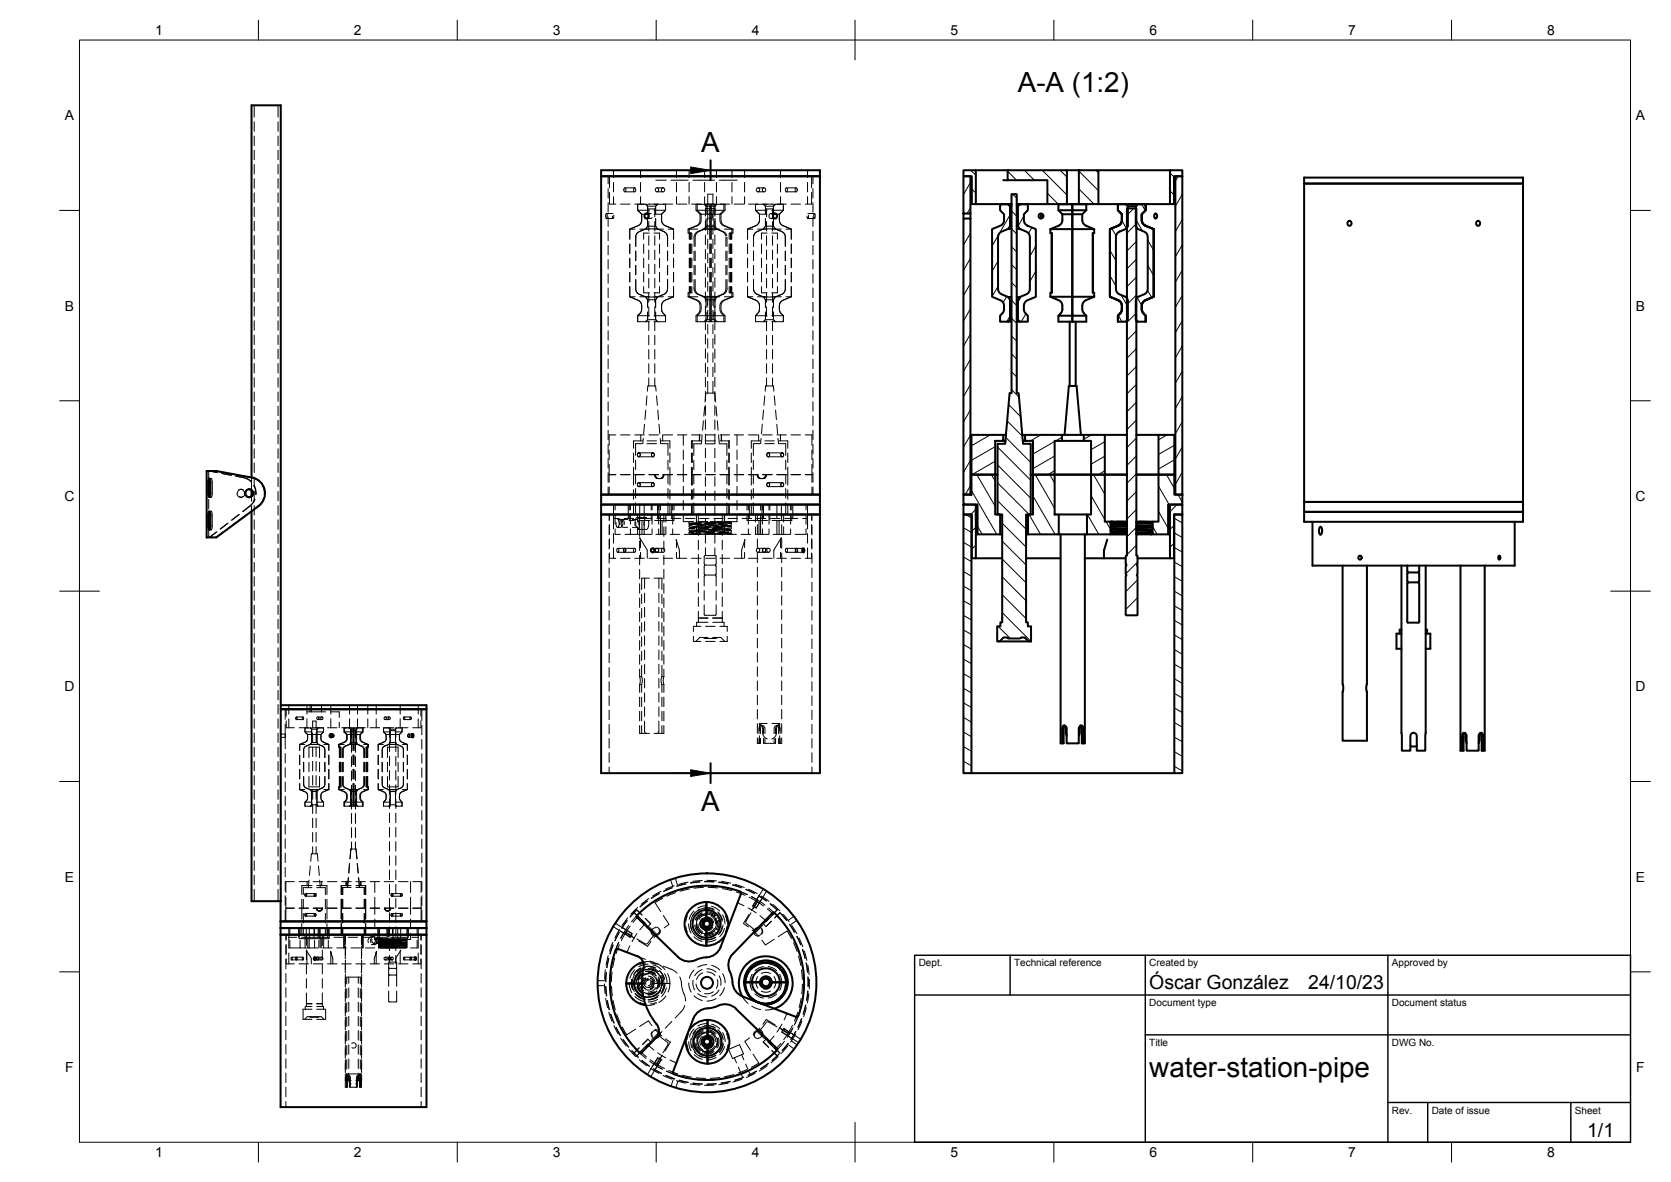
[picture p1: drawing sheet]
<svg xmlns="http://www.w3.org/2000/svg" width="420mm" height="297mm" viewBox="0 0 420 297" stroke-linecap="round" stroke-linejoin="round" font-family="sans-serif">
<defs><g id="words">
<g font-size="7">
<text x="255.9" y="23.1">A-A (1:2)</text>
<text x="176.3" y="38.3">A</text>
<text x="176.3" y="203.8">A</text>
<text x="289" y="270.6">water-station-pipe</text>
</g>
<g font-size="4.9">
<text x="289" y="248.5">Óscar González</text>
<text x="329" y="248.5">24/10/23</text>
<text x="399.1" y="285.7">1/1</text>
</g>
<g font-size="3.5">
<text x="39" y="8.8">1</text>
<text x="89" y="8.8">2</text>
<text x="139" y="8.8">3</text>
<text x="189" y="8.8">4</text>
<text x="239" y="8.8">5</text>
<text x="289" y="8.8">6</text>
<text x="339" y="8.8">7</text>
<text x="389" y="8.8">8</text>
<text x="16.3" y="30.2">A</text>
<text x="411.3" y="30.2">A</text>
<text x="16.3" y="78">B</text>
<text x="411.3" y="78">B</text>
<text x="16.2" y="125.9">C</text>
<text x="411.2" y="125.9">C</text>
<text x="16.2" y="173.7">D</text>
<text x="411.2" y="173.7">D</text>
<text x="16.3" y="221.6">E</text>
<text x="411.3" y="221.6">E</text>
<text x="16.4" y="269.4">F</text>
<text x="411.4" y="269.4">F</text>
<text x="39" y="290.8">1</text>
<text x="89" y="290.8">2</text>
<text x="139" y="290.8">3</text>
<text x="189" y="290.8">4</text>
<text x="239" y="290.8">5</text>
<text x="289" y="290.8">6</text>
<text x="339" y="290.8">7</text>
<text x="389" y="290.8">8</text>
</g>
<g font-size="2.5">
<text x="231" y="242.9">Dept.</text>
<text x="255" y="242.9">Technical reference</text>
<text x="289" y="242.9">Created by</text>
<text x="350" y="242.9">Approved by</text>
<text x="289" y="252.8">Document type</text>
<text x="350" y="252.8">Document status</text>
<text x="289" y="262.9">Title</text>
<text x="350" y="262.9">DWG No.</text>
<text x="350" y="279.9">Rev.</text>
<text x="360" y="279.9">Date of issue</text>
<text x="396" y="279.9">Sheet</text>
</g>
</g></defs>
<!-- layer: Hidden -->
<g fill="none" stroke="#000" stroke-width=".25">
<path d="M63.9 26.5v2.9M63.9 30.6v2.4M63.9 34.2v2.4M63.9 37.8v2.3M69.9 26.5v2.9M69.9 30.6v2.4M69.9 34.2v2.4M69.9 37.8v2.3M63.9 41.3v2.4M63.9 44.9v2.4M63.9 48.5v2.4M63.9 52.1v2.3"/>
<path d="M63.9 55.6v2.4M63.9 59.2v2.4M69.9 41.3v2.4M69.9 44.9v2.4M69.9 48.5v2.4M69.9 52.1v2.3M69.9 55.6v2.4M69.9 59.2v2.4M152.4 53.7l.3 .4-.1 .7a.2 .2 0 0 1-.3 0 .2 .2 0 0 1 0-.3zM152.5 54.9h1.6M152.5 53.7h1.6M152.9 44.3v1.9"/>
<path d="M152.9 47.4v2.3M152.9 51v2.3M152.9 54.5v2.4M152.9 58.1v2.4M153.2 48.4v2.9h1.6M153.2 44.3v2.9M154.3 42.8v1.8M154.3 45.9v2.3M154.3 49.4v1.9M154.3 54.1l-.1 .8-.2-.6M156 51.3h2.4M157 47.3l.2-.1 .2 .3-.2 .7-.3-.3z"/>
<path d="M157.1 48.2h2.5M157.1 47.2h2.5M158.3 57.6h1.4M159.4 47.3a.47 .47 0 0 1 .5 .4 .47 .47 0 0 1-.3 .5l-.3-.3zM159.6 51.3h2.4M160.3 51.3v1.5l1.1 1-.2 2.1-.5 .7-2.4 1M160.3 51.3v1.5l1.1 1-.1 1.8-.6 1-2.4 1v2.5v-2.5M160.3 51.3h3M160.3 52.8h3M160.9 57.6h2.4M161.1 42.8v1.8M161.1 45.9v2.3"/>
<path d="M161.1 49.4v1.9M161.4 53.8h1.9M162.3 51.3l.5 .5v1.9v-1.9zM162.5 54.9h1.1M162.5 53.7h1.1M162.8 54.9v1.9l-.4 .7-1.9 .8-.5 .7-.1 2.9 .1-2.9 .5-.7 1.9-.8 .4-.7zM162.8 56.8h2l.5 .7h-2.9M162.8 51.8h2l.6-.5-.6 .5v1.9M163.1 54.5v-2h1.5v2M163.1 55.7v2.4M163.1 59.3v2.3M163.2 51.3h2.4"/>
<path d="M163.3 58.6h-1.5v1.5M163.7 53.7l-.5 .2-.1 .7a.46 .46 0 0 0 .4 .3 .46 .46 0 0 0 .5-.2M164.4 58.6h1.4v1.5M164.4 51.3h2.9M164.4 53.8h1.9M164.4 57.6h2.4M164.6 55.7v2.4M164.6 59.3v2.3M164.8 54.9v1.9l.5 .7 1.6 .7M164.9 45.3h2.6M165.2 48.2h1.5M165.2 47.2h1.5"/>
<path d="M165.3 57.5l1.6 .7M166.3 53.8l.2 2.1 .8 .8M166.8 51.3h2.3M166.9 58.2l.7 .5 .2 .6 .1 2.6M167.3 56.7l2.1 .9h-1.4M167.3 56.7l2.1 .9v2.5M167.3 51.3v1.5l-1 1M167.3 51.3v1.5h-2.9M167.3 52.8l-1 1M168.7 45.3h4.3M170.1 42.8v1.8M170.1 45.9v2.3"/>
<path d="M170.1 49.4v1.9M170.3 51.3h2.4M173 57.6h2.5M173 57.6v1h.3M173.3 42.8v1.8M173.3 45.9v2.3M173.3 49.4v1.9M173.3 58.6h.4M173.3 58.6v1.5M173.4 58.6v1.5M173.6 58.6v1.5M173.7 58.6h.3v1.5"/>
<path d="M173.7 58.6v1.5M173.9 51.3h2.4M174.2 45.3h5.5M175 52.8h7.3M175.3 51.3h3.5M175.3 51.3v1.5l1 1M175.3 51.3h-.3v1.5l1 1M176 53.8h.3M176 53.8v1.5l-.2 .9-.5 .4-2.3 1M176.3 53.8h5M176.3 53.8v1.8l-.3 .6-.4 .4-2.3 1v1M176.6 57.6h2.2"/>
<path d="M177 51.3l.5 .5M177.1 57.5h3.2M177.2 42.8v1.8M177.2 45.9v2.3M177.2 49.4v1.9M177.3 51.3l.5 .5M177.4 54.3v-1.9h2.3v1.9M177.4 55.5v2.4M177.4 59.1v2.4M177.5 51.3h2.4M177.5 56.8h.3M177.5 51.8h.3"/>
<path d="M177.5 56.8l-.4 .7-1.7 .7-.6 .5-.3 .6v2.6M177.5 51.8v1.9M177.5 54.9v1.9M177.8 56.8h2M177.8 51.8h2M177.8 56.8l-.5 .7-1.6 .7-.7 .5-.2 .9v2.3M177.8 51.8v1.9M177.8 54.9v1.9M177.9 51.8v-3h1.4v3M177.9 52.9v2.4M177.9 56.5v2.4M178.2 53.8a.62 .62 0 0 1 1 .5 .62 .62 0 0 1-1 .5"/>
<path d="M178.5 51.3v8.8M178.8 51.3v6.3M178.8 51.3v8.8v-2.5M178.8 51.3h3.5v1.5l-1 1M178.8 57.6h2.2M179.3 52.9v2.4M179.3 56.5v2.4M179.5 54.9v1.9l.5 .7 1.8 .8 .7 1M179.7 55.5v2.4M179.7 59.1v2.4M179.8 56.8l.5 .7 2.1 1 .4 .8M179.8 51.8v1.9"/>
<path d="M179.8 54.9v1.9M180 51.3l-.5 .5v1.9M180.1 42.8v1.8M180.1 45.9v2.3M180.1 49.4v1.9M180.3 51.3l-.5 .5M180.9 45.3h4.4M181 51.3h2.4M181.3 53.8v1.5l.2 .9 .5 .4 2.3 1M182 51.3v1.5l-1 1v1.8l.7 1 2.3 1v2.5M182.1 57.6h2.2M182.5 59.6v2.3"/>
<path d="M182.8 59.6v2.3M183.6 58.6h-.3v1.5M183.6 58.6v1.5M183.7 58.6v1.5M183.9 58.6v1.5M184 42.8v1.8M184 45.9v2.3M184 49.4v1.9M184.3 57.6v1h-.7M184.6 51.3h2.4M187.2 42.8v1.8M187.2 45.9v2.3"/>
<path d="M187.2 49.4v1.9M188 57.6h1.3M188 57.6v2.5M188.2 51.3h2.4M190 51.3h2.9M190 51.3v1.5l1 1M190 51.3v1.5M190.1 56.7l-2.1 .9M190.4 58.2l-.7 .5-.2 .6v2.6M190.5 57.6h2.4M190.6 48.2h1.5M190.6 47.2h1.5"/>
<path d="M191 53.8l-.1 2.1-.8 .8M191.7 51.3h2.4M192 57.5l-1.6 .7M192.5 54.9v1.9l-.5 .7-1.6 .7M192.7 54.5v-2h1.5v2M192.7 55.7v2.4M192.7 59.3v2.3M192.9 58.6h-1.4v1.5M192.9 53.8h-1.9l-.1 2.1-.8 .8M192.9 52.8h-2.9l1 1M193.8 54.9h1.1M193.8 53.7h1.1"/>
<path d="M194 53.7l-.6 .2v.7a.46 .46 0 0 0 .4 .3 .46 .46 0 0 0 .4-.2M194.1 58.6h1.4v1.5M194.1 51.3h2.9M194.1 53.8h1.9M194.1 52.8h2.9M194.1 57.6h2.3M194.2 55.7v2.4M194.2 59.3v2.3M194.5 54.9v1.9l.4 .7 1.9 .8 .6 .7 .1 2.9-.1-2.9-.6-.7-1.9-.8-.4-.7zM194.5 56.8h-2l-.5 .7h2.9M194.5 51.8h-2l-.5-.5 .5 .5v1.9M194.5 51.8l.5-.5-.5 .5v1.9z"/>
<path d="M195.3 51.3h2.4M196.3 42.8v1.8M196.3 45.9v2.3M196.3 49.4v1.9M197 51.3v1.5l-1 1 .1 2.1 .5 .7 2.4 1M197 51.3v1.5l-1 1v1.8l.6 1 2.4 1v2.5v-2.5M197.6 47.3a.46 .46 0 0 1 .5 .4 .46 .46 0 0 1-.3 .5l-.3-.3zM197.6 57.6h1.4M197.7 48.2h2.5M197.7 47.2h2.5M198.9 51.3h2.4M200 47.3l.2-.1 .2 .3-.2 .7-.3-.3z"/>
<path d="M203.1 42.8v1.8M203.1 45.9v2.3M203.1 49.4v1.9M203.1 54.9h1.7M203.1 53.7h1.7M203.3 54.1l-.1 .8-.3-.6M204.1 48.4v2.9h-1.6M204.1 44.3v2.9M204.4 44.3v1.9M204.4 47.4v2.3M204.4 51v2.3M204.4 54.5v2.4"/>
<path d="M204.4 58.1v2.4M204.7 53.7l.3 .4-.1 .7a.2 .2 0 0 1-.3 0 .2 .2 0 0 1 0-.3zM63.9 62.8v2.4M63.9 66.3v2.4M63.9 69.9v2.4M63.9 73.5v2.4M63.9 77.1v2.3M69.9 62.8v2.4M69.9 66.3v2.4M69.9 69.9v2.4M69.9 73.5v2.4M69.9 77.1v2.3"/>
<path d="M152.9 61.7v2.3M152.9 65.2v2.4M152.9 68.8v2.4M152.9 72.4v2.4M152.9 76v2.3M152.9 79.5v2.4M158.3 74.6l2.1 .8a2.05 2.05 0 0 1 .9 2.6l-.2 .6-.8 .7v1.5M158.3 74.6v-2.6v2.6l2.1 .8a2.05 2.05 0 0 1 .9 2.6l-.2 .6-.8 .7v1.5M158.3 74.6h1.4M158.3 61.3v2.4M158.3 64.9v2.4M158.3 68.5v2.4"/>
<path d="M159.9 70.3l.1 2.9 .5 .6 1.9 .8 .4 .7v1.9v-1.9l-.4-.7-1.9-.8-.5-.6zM159.9 63.1v2.4M159.9 66.7v2.4M160.3 79.3h3M160.9 74.6h2.4M161.8 72v1.6h1.5M161.8 61.3v2.4M161.8 64.9v2.4M161.8 68.5v2.4M162.4 74.6h2.9l-.5 .7h-2M163.1 62.8v2.4M163.1 66.4v2.4"/>
<path d="M163.1 70v2.4M163.1 73.5v2.4M163.1 77.1v2.4M164.4 74.6h2.4M164.6 62.8v2.4M164.6 66.4v2.4M164.6 70v2.4M164.6 73.5v2.4M164.6 77.1v2.4M164.8 78.4v1.9M165.8 72v1.6h-1.4M165.8 61.3v2.4"/>
<path d="M165.8 64.9v2.4M165.8 68.5v2.4M166.8 78.8l.5 .5v1.5M166.8 78.8l.5 .5h-2.9M167.3 79.3v1.5M167.9 70.3l-.2 2.9-.5 .6-1.9 .8-.5 .7v1.9v-1.9M167.9 63.1v2.4M167.9 66.7v2.4M168 74.6h1.4M169.4 74.6l-2.1 .8a2.05 2.05 0 0 0-.9 2.6l.4 .8M169.4 61.3v2.4M169.4 64.9v2.4"/>
<path d="M169.4 68.5v2.4M169.4 72v2.6M173 74.6l2.1 .8a2.05 2.05 0 0 1 .9 2.6l-.2 .6-.8 .7v1.5h.3M173 74.6h.3M173.3 74.6h2.2M173.3 74.6l2.1 .8a2.05 2.05 0 0 1 .9 2.6l-.3 .6-.7 .7v1.5M173.3 61.3v2.4M173.3 64.9v2.4M173.3 68.5v2.4M173.3 72v2.6M173.4 61.3v2.4M173.4 64.9v2.4"/>
<path d="M173.4 68.5v2.4M173.4 72v1.6M173.6 61.3v2.4M173.6 64.9v2.4M173.6 68.5v2.4M173.6 72v1.6M173.7 61.3v2.4M173.7 64.9v2.4M173.7 68.5v2.4M173.7 72v1.6M174 72v1.6h-1v1M174 61.3v2.4"/>
<path d="M174 64.9v2.4M174 68.5v2.4M174.5 70.3l.1 2.9 .6 .6 1.9 .8M174.5 63.1v2.4M174.5 66.7v2.4M174.8 70.3v2.3l.2 .8 .5 .4 1.8 .8M174.8 63.1v2.4M174.8 66.7v2.4M175 79.3h7.3M176.6 74.6h2.2M177.1 74.6h.2M177.1 74.6l.4 .7"/>
<path d="M177.3 74.6h3M177.3 74.6l.5 .7v1.9M177.4 62.7v2.3M177.4 66.2v2.4M177.4 69.8v2.4M177.4 73.4v2.4M177.4 76.9v2.4M177.5 75.3h2.3M177.5 75.3v1.9M177.5 78.4v1.9M177.8 78.4v1.9M177.9 60.1v2.4"/>
<path d="M177.9 63.7v2.3M177.9 67.2v2.4M177.9 70.8v2.4M177.9 74.4v2.4M177.9 78v2.3M178.5 72v8.8M178.5 61.3v2.4M178.5 64.9v2.4M178.5 68.5v2.4M178.8 74.6v6.2h-3.5M178.8 74.6v-2.6v8.8h3.5v-1.5a2.35 2.35 0 0 1-.1-3.9l2.1-.8M178.8 74.6h2.2"/>
<path d="M178.8 61.3v2.4M178.8 64.9v2.4M178.8 68.5v2.4M179.3 60.1v2.4M179.3 63.7v2.3M179.3 67.2v2.4M179.3 70.8v2.4M179.3 74.4v2.4M179.3 78v2.3M179.5 78.4v1.9l.5 .5M179.7 62.7v2.3M179.7 66.2v2.4"/>
<path d="M179.7 69.8v2.4M179.7 73.4v2.4M179.7 76.9v2.4M179.8 75.3v1.9M179.8 78.4v1.9M180.3 74.6l-.5 .7M182.1 74.6h2.2M182.5 70.3l-.1 2.9-.6 .6-1.8 .8-.5 .7v1.9M182.5 63.1v2.4M182.5 66.7v2.4M182.8 70.3l-.1 2.9-.6 .6-1.8 .8M182.8 63.1v2.4"/>
<path d="M182.8 66.7v2.4M183.3 72v1.6h.3M183.3 61.3v2.4M183.3 64.9v2.4M183.3 68.5v2.4M183.6 73.6h.7v1M183.6 61.3v2.4M183.6 64.9v2.4M183.6 68.5v2.4M183.6 72v1.6M183.7 61.3v2.4M183.7 64.9v2.4"/>
<path d="M183.7 68.5v2.4M183.7 72v1.6M183.9 61.3v2.4M183.9 64.9v2.4M183.9 68.5v2.4M183.9 72v1.6M184 72v2.6l-2.1 .8a2.05 2.05 0 0 0-.9 2.6l.3 .6 .7 .7v1.5M184 61.3v2.4M184 64.9v2.4M184 68.5v2.4M188 72v2.6l2.1 .8a2.05 2.05 0 0 1 .8 2.6l-.4 .8M188 61.3v2.4"/>
<path d="M188 64.9v2.4M188 68.5v2.4M189.3 74.6h-1.3l2.1 .8a2.05 2.05 0 0 1 .8 2.6l-.4 .8M189.5 70.3l.1 2.9 .5 .6 1.9 .8 .5 .7v1.9v-1.9M189.5 63.1v2.4M189.5 66.7v2.4M190.5 74.6h2.4M190.5 78.8l-.5 .5v1.5M190.5 78.8l-.5 .5M191.5 72v1.6h1.4M191.5 61.3v2.4M191.5 64.9v2.4"/>
<path d="M191.5 68.5v2.4M192.5 78.4v1.9l-.5 .5 .5-.5h2l.5 .5-.5-.5v-1.9M192.7 62.8v2.4M192.7 66.4v2.4M192.7 70v2.4M192.7 73.5v2.4M192.7 77.1v2.4M192.9 79.3h-2.9v1.5M194.1 74.6h2.3M194.1 79.3h2.9M194.2 62.8v2.4M194.2 66.4v2.4"/>
<path d="M194.2 70v2.4M194.2 73.5v2.4M194.2 77.1v2.4M194.9 74.6h-2.9l.5 .7h2M195.5 72v1.6h-1.4M195.5 61.3v2.4M195.5 64.9v2.4M195.5 68.5v2.4M197.5 70.3l-.1 2.9-.6 .6-1.9 .8-.4 .7v1.9v-1.9l.4-.7 1.9-.8 .6-.6zM197.5 63.1v2.4M197.5 66.7v2.4M197.6 74.6h1.4"/>
<path d="M199 74.6l-2.1 .8a2.05 2.05 0 0 0-.9 2.6l.2 .6 .8 .7v1.5M199 74.6v-2.6v2.6l-2.1 .8a2.05 2.05 0 0 0-.9 2.6l.2 .6 .8 .7v1.5M199 61.3v2.4M199 64.9v2.4M199 68.5v2.4M204.4 61.7v2.3M204.4 65.2v2.4M204.4 68.8v2.4M204.4 72.4v2.4M204.4 76v2.3M204.4 79.5v2.4M63.9 80.6v2.4"/>
<path d="M63.9 84.2v2.4M63.9 87.8v2.4M63.9 91.3v2.4M63.9 94.9v2.4M63.9 98.5v2.4M69.9 80.6v2.4M69.9 84.2v2.4M69.9 87.8v2.4M69.9 91.3v2.4M69.9 94.9v2.4M69.9 98.5v2.4M152.9 83.1v2.4"/>
<path d="M152.9 86.7v2.4M152.9 90.2v2.4M152.9 93.8v2.4M152.9 97.4v2.4M160.3 80.8h3M162.7 99.5l-.2 2.4M162.8 98.3l.1-1.3h1.9l.2 1.3M162.8 80.3v-1.9v1.9l-.5 .5 .5-.5h2M163.1 80.7v2.4M163.1 84.3v2.3M163.1 87.8v2.4M163.1 91.4v2.4"/>
<path d="M163.1 95v2M164.4 80.8h2.9M164.6 80.7v2.4M164.6 84.3v2.3M164.6 87.8v2.4M164.6 91.4v2.4M164.6 95v2M164.8 80.3l.6 .5M165.1 99.5l.2 2.4M177.4 80.5v2.4M177.4 84.1v2.4M177.4 87.7v2.4"/>
<path d="M177.4 91.2v2.4M177.4 94.8v2.4M177.4 98.4v2.4M177.5 80.3h.3M177.5 80.3l-.5 .5M177.8 80.3h2M177.8 80.3l-.5 .5M177.9 81.5v2.4M177.9 85.1v2.4M177.9 88.7v2.4M177.9 92.3v2.3M177.9 95.8v3"/>
<path d="M179.3 81.5v2.4M179.3 85.1v2.4M179.3 88.7v2.4M179.3 92.3v2.3M179.3 95.8v3M179.7 80.5v2.4M179.7 84.1v2.4M179.7 87.7v2.4M179.7 91.2v2.4M179.7 94.8v2.4M179.7 98.4v2.4M179.8 80.3l.5 .5"/>
<path d="M190 80.8h2.9M192.3 99.5l-.2 2.4M192.4 98.3l.1-1.3h2l.1 1.3M192.7 80.7v2.4M192.7 84.3v2.3M192.7 87.8v2.4M192.7 91.4v2.4M192.7 95v2M194.1 80.8h2.9M194.2 80.7v2.4M194.2 84.3v2.3M194.2 87.8v2.4"/>
<path d="M194.2 91.4v2.4M194.2 95v2M194.7 99.5l.2 2.4M204.4 83.1v2.4M204.4 86.7v2.4M204.4 90.2v2.4M204.4 93.8v2.4M204.4 97.4v2.4M52.5 118.4v2.4M52.6 118.4l2 .4M52.7 118.4l2 .4M54.3 118.4l2.1 .4"/>
<path d="M55.7 119l2.4 .4M55.9 119l2.3 .4M57.6 119l2.3 .4M59.2 119.7a6.8 6.8 0 0 1 3.6 .9l.4 .4M61.1 119.6l2.1 .4M63.9 102.1v2.3M63.9 105.6v2.4M63.9 109.2v2.4M63.9 112.8v2.4M63.9 116.3v2.4M63.9 119.9v2.4M69.9 102.1v2.3"/>
<path d="M69.9 105.6v2.4M69.9 109.2v2.4M69.9 112.8v2.4M69.9 116.3v2.4M69.9 119.9v2.4M152.9 101v2.3M152.9 104.5v2.4M152.9 108.1v2.4M152.9 111.7v2.4M152.9 115.2v2.4M152.9 118.8v2.4M153.2 119.3h1.6"/>
<path d="M153.2 113.1v2.4M153.2 116.7v4.5M154.8 109.3h-1.6v2.6M156 119.3h2.4M156 109.3h2.4M159.3 113.8v2.4M159.3 117.4v4.5M159.6 119.3h2.4M159.6 109.3h2.4M159.8 115.6v2.4M159.8 119.2v2.4M160.6 113.8h3.6"/>
<path d="M160.6 114.8h3.6M161.1 109.3v1.5M161.5 111.5h-1.7v2.9M161.5 110.8h-2.2v1.9M161.7 110.2l-.1 1.3M162.1 106.6l-.3 2.4M162.4 103l-.2 2.4M162.7 111.5h2.4M162.7 110.8h2.4M163.2 119.3h2.4M163.2 109.3h2.4M164 113.9a.42 .42 0 0 1 .5 .4 .42 .42 0 0 1-.6 .3z"/>
<path d="M164.6 119.3l.2 .6 .4 .4-.4-.4-.2-.6M164.8 119.3a1.01 1.01 0 0 0 1 1 1.01 1.01 0 0 0 1-1 1.01 1.01 0 0 1-1 1 1.01 1.01 0 0 1-1-1zM165.4 103l.2 2.4M165.7 106.6l.2 2.4M166 110.2l.1 1.3M166.3 111.5h1.7v2.9M166.3 110.8h2.1v1.9M166.6 109.3v1.5M166.8 119.3h2.3M166.8 109.3h2.3M166.9 119.3l-.2 .6-.4 .4 .5-.4 .1-.6M168 115.6v2.4"/>
<path d="M168 119.2v2.4M168.4 113.8v2.4M168.4 117.4v4.5M170.3 119.3h2.4M170.3 109.3h2.4M171.8 109.3v2.6M171.8 113.1v2.4M171.8 116.7v4.3M173.9 113.8v2.4M173.9 117.4v4.5M173.9 119.3h2.4M173.9 109.3h2.4"/>
<path d="M174.1 110.8h2.2M174.1 110.8h-.2v1.9M174.1 110.8v1.9M174.1 113.8v2.4M174.1 117.4v4.5M174.5 115.7v2.3M174.5 119.2v2.4M175.9 109.3v1.5M176.2 111.5h-1.7v3M176.6 109.3l-.2 2.2M176.9 105.8l-.2 2.3M177.2 102.2l-.2 2.4"/>
<path d="M177.3 101l.2-2.2h2.2l.2 2.2M177.4 101.9v2.4M177.4 105.5v2.4M177.4 109.1v2.4M177.4 112.7v2.3M177.4 116.2v2.4M177.4 119.8v2.4M177.4 111.5h2.4M177.5 119.3h2.4M177.5 110.8h2.4M177.5 109.3h2.4M179.7 101.9v2.4"/>
<path d="M179.7 105.5v2.4M179.7 109.1v2.4M179.7 112.7v2.3M179.7 116.2v2.4M179.7 119.8v2.4M180 102.2l.3 2.4M180.4 105.8l.2 2.3M180.7 109.3l.2 2.2M181 111.5h1.8v3M181 119.3h2.4M181 110.8h2.2M181 109.3h2.4"/>
<path d="M181.4 109.3v1.5M182.8 115.7v2.3M182.8 119.2v2.4M183.2 110.8h.2v1.9M183.2 110.8v1.9M183.2 113.8v2.4M183.2 117.4v4.5M183.4 113.8v2.4M183.4 117.4v4.5M184.6 119.3h2.4M184.6 109.3h2.4M185.3 109.3v2.6"/>
<path d="M185.3 113.1v2.4M185.3 116.7v4.3M188.2 119.3h2.4a1.01 1.01 0 0 0 1 1 1.01 1.01 0 0 0 1-1M188.2 109.3h2.4M188.9 113.8v2.4M188.9 117.4v4.5M189.4 115.6v2.4M189.4 119.2v2.4M190.4 119.3l.2 .6 .3 .4M190.5 119.3a1.01 1.01 0 0 0 1 1 1.01 1.01 0 0 0 1-1M190.8 109.3v1.5M191.1 111.5h-1.7v2.9"/>
<path d="M191.1 110.8h-2.2v1.9M191.4 110.2l-.2 1.3M191.7 106.6l-.2 2.4M191.7 119.3h2.4M191.7 109.3h2.4M192 103l-.2 2.4M192.3 111.5h2.4M192.3 110.8h2.4M192.7 119.3l-.2 .6-.4 .4 .4-.4 .2-.6M193.1 113.8h3.6M193.1 114.8h3.6M195 103l.2 2.4"/>
<path d="M195.3 119.3h2.4M195.3 109.3h2.4M195.3 106.6l.2 2.4M195.6 110.2l.1 1.3M195.9 111.5h1.7v2.9M195.9 110.8h2.2v1.9M196.2 109.3v1.5M197.6 115.6v2.4M197.6 119.2v2.4M198.1 113.8v2.4M198.1 117.4v4.5M198.9 119.3h2.4"/>
<path d="M198.9 109.3h2.4M202.5 119.3h1.7M202.5 109.3h1.7v2.6M204.2 113.1v2.4M204.2 116.7v4.5M204.4 101v2.3M204.4 104.5v2.4M204.4 108.1v2.4M204.4 111.7v2.4M204.4 115.2v2.4M204.4 118.8v2.4M52.5 121.9v2.4"/>
<path d="M52.5 125.5v2.4M52.5 129.1v2.4M52.5 132.7v2.4M52.6 125h.5M52.6 133.2h.5M52.6 128.5h.5M52.6 120.2h.5M52.9 129.1l.1-.6a.73 .73 0 0 1 .4 1l-.1 3a.39 .39 0 0 1-.3 .6l-.1-.6M52.9 120.8l.1-.4 .2-.1 .2 1v3l-.2 .7-.3-.6M54.4 133.7l-1.8 1.4M54.5 133.7l-1.8 1.4M56.2 133.6l-1.9 1.5"/>
<path d="M57.2 131.5l-1.9 1.5M57.4 131.5l-1.9 1.4M59.1 131.5l-1.9 1.4M59.6 124a.94 .94 0 0 0 1.4 .8M60 123.1a.94 .94 0 0 1 1.5 .9M60 129.3l-1.8 1.5M60.2 129.3l-1.9 1.4M60.5 125h.1M60.5 123h.1M61.1 123.1a.93 .93 0 0 0-.9 0 .93 .93 0 0 0-.5 .9M61.2 120l1 .4 .9 .6M61.5 124h.1"/>
<path d="M61.6 124a.94 .94 0 0 1-1.4 .8M61.6 124h.1M62 129.3l-1.9 1.5M62.5 125h.2M62.5 123h.2M62.6 123a1.01 1.01 0 0 0-1.1 1 1.01 1.01 0 0 0 1.1 1M63.2 120l1.1 .4 .9 .6M63.2 120v3.3M63.2 124.7v1.3M63.2 127.2v1.3M63.8 122l.3 .8 .2 1.5M63.9 122l.4 .8 .1 1.5"/>
<path d="M63.9 123.5v2.4M63.9 127v2.4M63.9 130.6v2.4M63.9 134.2v2.4M63.9 137.8v2.4M64 125.5l-.2 .5a7.7 7.7 0 0 1-2.8 2.6M64.2 125.5l-.3 .5a7.6 7.6 0 0 1-2.8 2.6M66 122l.4 1.3 .1 1M66.2 125.4l-.2 .6a8.4 8.4 0 0 1-3.1 2.6M69.9 123.5v2.4M69.9 127v2.4M69.9 130.6v2.4"/>
<path d="M69.9 134.2v2.4M69.9 137.8v2.4M152.9 122.4v1.9M153.2 122.4v1.9M153.2 129.3v1.5M153.2 132v2.4M153.2 135.6v2.4M153.2 139.2v2.3M153.2 139v1.3h1.6M153.2 129.3v1.3M153.2 131.8v2.4M153.2 135.4v2.4"/>
<path d="M154.3 130.3h1.4M154.3 126.8v6.1M154.3 134.1v2.4M154.3 137.7v2.6M154.7 132.9v1.4h1.3M154.7 126.8v1.4M154.7 129.4v2.3M155.2 137.8h.2l.2 .3-.2 .7-.3-.4zM155.3 130.5h.9M155.3 132.5h.9M155.3 137.8h1.7M155.3 138.8h1.7"/>
<path d="M155.5 130.7l.2 1-.4 .8-.3-.2-.1-1M155.8 131.8l.1-1 .4-.3 .3 .8-.2 1.1M156.6 130.5h1.2M156.6 132.5h1.2M156.9 137.8h.3l.1 .3-.2 .7-.3-.3zM156.9 130.3h2.4M157 131.8l-.1-.9-.4-.4-.3 .8 .1 1.1M157 137.8h.2l.2 .3-.3 .7-.2-.3zM157.1 137.8h2.5M157.1 138.8h2.5M157.2 134.3h1.3M158 126.8v3.5"/>
<path d="M158.2 129.4v1.4h1.3M158.2 126.8v1.4M158.5 134.3h3.5M158.5 126.8v1.4M158.5 129.4v2.3M158.5 132.9v1.4M159 130.5l1.4 .1 .2 1.3M159.3 123.1v2.4M159.3 126.7v2.6M159.4 137.9a.44 .44 0 0 1 .4 .4 .44 .44 0 0 1-.4 .4l-.1-.3zM159.7 132.1v-.2a1.65 1.65 0 0 1 .5-1.8l2.3-.1a1.8 1.8 0 0 0-.5 2.1M159.8 126.4v2.9h1.7"/>
<path d="M159.8 122.8v2.4M159.9 131.2v.8l.3 .5h-1.2M160.3 129.3v1.9M160.3 132.4v1.9M160.5 130.3h1.5M160.6 121.3h3.6M160.6 122.3h3.6M160.7 130.8h1.3M160.8 131v.3a1.72 1.72 0 0 1-.6 1.7h2.3a1.87 1.87 0 0 0 .6-2M160.8 129.3v1.9M160.8 132.4v2.4M160.8 136v2.4"/>
<path d="M160.8 139.6v2.3M160.8 126.8v3.5M161.1 137.6v-1.7l-.3-.7 1.9 3 .1 2.1M161.1 138.8v1.5M161.4 130.8v3.5M162 134.3h1.7M162 130.3h2M162 126.8v3.5M162.7 129.3h2.4M163.4 130.8h-1.4v3.5M163.7 126.8v1.4M163.7 129.4v1.4"/>
<path d="M163.9 121.4a.41 .41 0 0 1 .6 .4 .41 .41 0 0 1-.6 .3zM164 126.8v1.4M164 129.4v2.3M164 132.9v1.4M164.1 137.8h2.6M164.1 138.8h2.6M164.9 134.3h2.4M165.2 130.3h2.4M165.3 126.8v3.5M165.6 126.8v1.4M165.6 129.4v2.3M165.6 132.9v1.4"/>
<path d="M165.7 126.8v3.5M166.1 129.4v1.4h-1.5M166.1 126.8v1.4M166.5 130.8v3.5M166.9 129.3v1.9M166.9 132.4v2.4M166.9 136v2.4M166.9 139.6v2.3M167.4 129.3v1.9M167.4 132.4v1.9M168 126.4v2.9h-1.7M168 122.8v2.4"/>
<path d="M168.4 123.1v2.4M168.4 126.7v2.6M168.5 134.3h2.4M168.8 130.3h2.3M168.9 126.8v3.5M169.1 126.8v1.4M169.1 129.4v2.3M169.1 132.9v1.4M169.5 129.4v1.4h-3.4v3.5M169.5 126.8v1.4M170.1 137.6l-.1-2a8.1 8.1 0 0 1 .8 4.7M170.1 138.8v1.5"/>
<path d="M171.8 129.4v1.7h2.6M171.8 122.2v2.4M171.8 125.8v2.4M172.3 130.3h2.4M173.2 131.1l.1 .4M173.3 131.5h3M173.3 131.5l.2 .2-.2 .2v.5l.2 .3M173.3 131.5h.1M173.5 131.5h-.2l2.5 .1M173.5 132.7l-.2 .1v.5l.3 .2M173.6 133.5l-.3 .3v.4l.1 .1M173.6 132.4l2.4 .2"/>
<path d="M173.7 133.6l2.4 .1M173.8 131.1h.3M173.8 133.4h2.3M173.8 133.4l-.2 .1h4.5M173.9 123.1v2.4M173.9 126.7v2.6M174.1 123.1v2.4M174.1 126.7v2.6M174.2 131.7l2.4 .1M174.5 126.4v2.9h1.7M174.5 122.8v2.4M174.5 133.7h-1.2l1.1 .2"/>
<path d="M174.6 131.9h2.4M174.7 132.7l-1.4 .1 .9 .1M174.8 132.6l-1.3 .1 1.2 .1M174.9 131.8l-1.6 .1 .7 .1M175.1 129.3v1.9M175.1 132.4v1.9M175.1 132.4l-1.6 .2h.8M175.2 132l2.4 .1M175.3 131.2h2.4M175.4 133h2.4M175.5 132.7l2.4 .1M175.6 133.9l2.3 .1"/>
<path d="M175.6 131.1h2.4M175.6 129.3v1.7M175.6 132.2v2.4M175.6 135.7v2.4M175.6 139.3v2.4M175.6 134.3h2.4M175.9 132.8l2.4 .1M175.9 130.3h2.4M176 134.2l-3.9 .1M176 131.6l-2.4 .1M176.1 134l-2.3 .1M176.3 134.2h-2.8l2 .1"/>
<path d="M176.3 133.1l-2.4 .1M176.3 131.3l-2.4 .1M176.4 131.5l-2.4 .1M176.5 132.2l-2.4 .1M176.9 133.7h2.4M177 131.7h2.3M177 133.4l-2.4 .1M177.1 132.6l2.4 .1M177.2 133.8h2.4M177.3 133.5h2.4M177.4 133.3l-2.4 .1M177.4 123.4v2.4"/>
<path d="M177.4 127v2.3M177.4 130.5v2.4M177.4 134.1v2.4M177.4 137.7v1.9M177.4 129.3h2.4M177.5 131.5h2.4M177.5 134.2h2.4M177.8 131.9h2.4M178.2 132h2.4M178.3 132.6l-2.4 .1M178.3 132.4l-2.3 .1M178.5 131.7h-2.4"/>
<path d="M178.6 131.1h.8M178.7 132.3l-2.4 .1M178.8 132.2h2.3M178.9 131.2l2.4 .1M179 133.1h2.3M179.1 132.8l2.4 .1M179.2 131.1h2.3M179.2 134.2l-1.6 .1M179.2 134l2.3 .1M179.2 134.3h2.4M179.5 132.9l2.3 .1M179.5 130.3h2.3"/>
<path d="M179.5 134.1l-2.4 .1M179.6 131.5l-2.4 .1M179.7 133.9l-2.4 .1M179.7 123.4v2.4M179.7 127v2.3M179.7 130.5v2.4M179.7 134.1v2.4M179.7 137.7v1.9M179.9 133l-2.4 .1M179.9 131.2l-2.4 .1M179.9 131.4l-2.4 .1M180.1 132.1l-2.4 .1"/>
<path d="M180.4 134.2h3.5l-.2 .1M180.5 133.8h2.3M180.5 131.8l2.4 .1M180.6 133.3l-2.4 .1M180.6 131.2h2.3M180.7 132.7l2.4 .1M180.8 133.9l2.4 .1M180.9 133.6l2.4 .1M180.9 133.2l-2.3 .1M181 131.5h2.9M181.1 134.2h2.8M181.4 132l2.2 .1-.1 .1"/>
<path d="M181.6 129.3v1.7M181.6 132.2v2.4M181.6 135.7v2.4M181.6 139.3v2.4M181.7 133.4l-2.4 .1M181.8 132.1l1.8 .1-.5 .1M181.8 132.5l-2.3 .1M181.9 132.3l-2.4 .1M182 131.6l-2.4 .1M182.1 129.3v1.9M182.1 132.4v1.9M182.1 131.1h.5"/>
<path d="M182.2 129.3v1.9M182.2 132.4v1.9M182.3 132.2l-2.4 .1M182.4 132.3l1.5 .1-.9 .1M182.4 131.3l1.5 .2M182.5 133.2l1.4 .1-1.1 .1M182.7 132.9l.9 .1-1.5 .1M182.8 126.4v2.9h-1.8M182.8 122.8v2.4M182.8 134.3h2.4M183 133.1h.6l-1.8 .2M183 130.3h2.4"/>
<path d="M183.1 134l-2.4 .1M183.1 131.4l-2.4 .1M183.2 123.1v2.4M183.2 126.7v2.6M183.3 133.8l-2.4 .1M183.4 123.1v2.4M183.4 126.7v2.6M183.5 132.9l-2.4 .1M183.5 131.2l-2.4 .1M183.5 131.1l-2.4 .1M183.6 132l-2.3 .1M183.8 131.1l-.2 .2 .3 .2v.5l-.3 .2 .3 .2v.4l-.3 .3 .3 .2v.4l-.3 .3 .3 .2"/>
<path d="M183.9 131.5h-.7M183.9 134.2h.1M183.9 134.2v.1M185.3 129.4v1.7h-2.6M185.3 122.2v2.4M185.3 125.8v2.4M186.4 134.3h2.3M186.6 130.3h2.4M187.2 137.6l.1-2a8.1 8.1 0 0 0-.8 4.7M187.2 138.8v1.5M187.8 129.4v1.4h3.4v-1.4M187.8 126.8v1.4"/>
<path d="M188.2 126.8v1.4M188.2 129.4v2.3M188.2 132.9v1.4M188.4 126.8v3.5M188.9 123.1v2.4M188.9 126.7v2.6M189.4 126.4v2.9h1.7M189.4 122.8v2.4M189.9 134.3h1.8M189.9 129.3v1.9M189.9 132.4v1.9M190.2 130.3h2.4"/>
<path d="M190.4 129.3v1.4M190.4 131.9v2.3M190.4 135.4v2.4M190.4 139v2.4M190.6 137.8h2.6M190.6 138.8h2.6M190.8 130.8v3.5M191.2 126.8v1.4M191.6 126.8v3.5M191.7 134.3h1.5M191.7 126.8v1.4M191.7 129.4v2.3"/>
<path d="M191.7 132.9v1.4M192 126.8v3.5M192.3 129.3h2.4M192.9 121.5a.4 .4 0 0 1 .5 0 .4 .4 0 0 1 0 .6 .4 .4 0 0 1-.6 0zM193 130.8h-1.8v3.5M193.1 121.3h3.6M193.1 122.3h3.6M193.4 126.8v1.4M193.4 129.4v2.3M193.4 132.9v1.4M193.6 126.8v1.4M193.6 129.4v1.4"/>
<path d="M193.8 130.3h2.3M194.2 130.8h1.7M194.4 134.3h1.5M195.3 126.8v3.5M195.3 130.8v3.5M195.9 134.3h2.8M196.3 137.6v-1.7l.2-.7-1.9 3v2.1M196.3 138.8v1.5M196.5 126.8v3.5M196.6 129.3v1.4M196.6 131.9v2.3M196.6 135.4v2.4"/>
<path d="M196.6 139v2.4M197 129.3v1.9M197 132.4v1.9M197.3 130.3h2M197.6 126.4v2.9h-1.7M197.6 122.8v2.4M197.6 137.8a.43 .43 0 0 1 .4 .5 .43 .43 0 0 1-.4 .4zM197.7 137.8h2.5M197.7 138.8h2.5M198.1 123.1v2.4M198.1 126.7v2.6M198.8 126.8v1.4"/>
<path d="M198.8 129.4v2.3M198.8 132.9v1.4M199.1 129.4v1.4h-3.2v3.5M199.1 126.8v1.4M199.3 130.3h1.3M199.3 126.8v3.5M200.1 137.8h.2l.1 .3-.2 .7-.3-.4zM200.2 137.8h.2l.1 .3-.2 .7-.3-.4zM200.3 137.8h1.7M200.3 138.8h1.7M201.8 130.3h1.3M202.7 132.9v1.4h-2.8"/>
<path d="M202.7 126.8v1.4M202.7 129.4v2.3M203.1 126.8v6.1M203.1 134.1v2.4M203.1 137.7v2.6M204.1 139v1.3h-1.6M204.1 129.3v1.3M204.1 131.8v2.4M204.1 135.4v2.4M204.2 122.4v1.9M204.2 129.3v1.5M204.2 132v2.4"/>
<path d="M204.2 135.6v2.4M204.2 139.2v2.3M204.4 122.4v1.9M63.9 141.3v2.4M63.9 144.9v2.4M63.9 148.5v2.4M63.9 152.1v2.3M63.9 155.6v2.4M63.9 159.2v2.4M69.9 141.3v2.4M69.9 144.9v2.4M69.9 148.5v2.4"/>
<path d="M69.9 152.1v2.3M69.9 155.6v2.4M69.9 159.2v2.4M153.2 142.7v2.4M153.2 146.3v2.4M153.2 149.9v2.4M153.2 153.5v2.3M153.2 157v2.4M156 140.3h2.4M159.6 140.3h2.4M160.8 143.1v2.4M160.8 146.7v2.4"/>
<path d="M160.8 150.3v2.3M160.8 153.8v2.4M160.8 157.4v2.4M161.3 149.3v2.4M161.3 152.9v2.4M161.3 156.5v2.4M162.1 145.3v2.6M162.1 149.1v2.4M162.1 152.6v2.4M162.1 156.2v2.4M162.1 159.8v2.4M163.2 140.3h2.4"/>
<path d="M163.3 145.3h-2v2.9M164.5 145.3h1.9v2.9M165.7 145.3v2.6M165.7 149.1v2.4M165.7 152.6v2.4M165.7 156.2v2.4M165.7 159.8v2.4M166.4 149.3v2.4M166.4 152.9v2.4M166.4 156.5v2.4M166.8 140.3h2.3M166.9 143.1v2.4"/>
<path d="M166.9 146.7v2.4M166.9 150.3v2.3M166.9 153.8v2.4M166.9 157.4v2.4M170.3 140.3h2.4M173.9 140.3h2.4M174.3 159.9v1.3h1.9M175.6 153.6v1.7h2.4M175.6 155.3h2.4M175.6 142.9v2.4M175.6 146.5v2.4M175.6 150v2.4"/>
<path d="M175.6 155.3v1.1M175.7 155.3h-.1M176.2 157.4h-1.9v1.3M177.1 152v2.4l.1 .2 2.8-.1 .1-2.5M177.1 148.4v2.4M177.2 142h2.7M177.2 144.5h2.7M177.2 142l-.1-.3v-1.9l.1-.2 2.8 .1 .1 2-.2 .3M177.2 142l-.1 .3v1.9l.1 .3M177.2 144.5l-.1 .3v2.4M177.4 157.4h2.4M177.5 140.3h2.4"/>
<path d="M178 156.4h-2.8v1M179.2 155.3h2.4M179.2 156.4h2.9v1M179.9 142l.2 .3v1.9l-.2 .3 .2 .3v2.4M180.1 148.4v2.4M181 157.4h1.9v1.3M181 140.3h2.4M181.6 155.3h.1M181.6 153.6v1.7h-2.4M181.6 142.9v2.4M181.6 146.5v2.4M181.6 150v2.4"/>
<path d="M181.6 155.3v1.1M182.9 159.9v1.3h-1.9M184.6 140.3h2.4M188.2 140.3h2.4M190.4 142.6v2.4M190.4 146.1v2.4M190.4 149.7v2.4M190.4 153.3v2.4M190.4 156.9v2.3M191.7 140.3h2.4M195.3 140.3h2.4M196.6 142.6v2.4"/>
<path d="M196.6 146.1v2.4M196.6 149.7v2.4M196.6 153.3v2.4M196.6 156.9v2.3M198.9 140.3h2.4M204.2 142.7v2.4M204.2 146.3v2.4M204.2 149.9v2.4M204.2 153.5v2.3M204.2 157v2.4M63.9 162.8v2.3M63.9 166.4v2.3"/>
<path d="M63.9 169.9v2.4M63.9 173.5v2.4M63.9 177.1v2.3M69.9 162.8v2.3M69.9 166.4v2.3M69.9 169.9v2.4M69.9 173.5v2.4M69.9 177.1v2.3M70.5 178.2h.1M70.6 177.2l-.1 3.5M71.7 178.2v2.5M72 178.2v1.8"/>
<path d="M72.6 177.2v2.3M77.2 177.2v2.3M77.2 178.9h4.7M78 177.2v1.7M78.3 177.2v1.7M80.8 177.2v1.7M83.1 178.9h2.2v1.4M83.2 177.2v2.3M87.9 177.2v2.3M89.9 177.2v2.3M92.5 177.2v2.3M94.6 177.2v2.3"/>
<path d="M100.6 177.2v2.3M105.2 177.2v2.3M105.8 178.2v1.8M106.1 178.2v2.9M153.2 160.6v2.4M153.2 164.2v2.3M153.2 167.8v2.3M153.2 171.3v2.4M153.2 174.9v2.4M153.2 178.5v2.3M160.8 170l.2 .8-.2 1.2M160.8 172h.5"/>
<path d="M160.8 170h.5M160.8 161v2.4M160.8 164.6v2.3M160.8 168.1v1.9M160.8 172v2M160.8 175.2v2.4M160.8 178.8v2.4M161.3 170l.2 .8-.2 1.2M161.3 160v2.4M161.3 163.6v2.4M161.3 167.2v2.8M161.3 172v2"/>
<path d="M161.3 175.2v2.4M161.3 178.8v2.4M162.1 163.4v2.3M162.1 166.9v2.4M162.1 170.5v2.4M162.1 174.1v2.4M162.1 177.6v2.4M165.7 163.4v2.3M165.7 166.9v2.4M165.7 170.5v2.4M165.7 174.1v2.4M165.7 177.6v2.4"/>
<path d="M166.4 170l-.2 .8 .2 1.2M166.4 172h.5M166.4 170h.5M166.4 160v2.4M166.4 163.6v2.4M166.4 167.2v2.8M166.4 172v2M166.4 175.2v2.4M166.4 178.8v2.4M166.9 170l-.1 .9 .1 1.1M166.9 161v2.4M166.9 164.6v2.3"/>
<path d="M166.9 168.1v1.9M166.9 172v2M166.9 175.2v2.4M166.9 178.8v2.4M176.9 160.2l.4 .3h2.6l.5-.3M177.4 161.2h2.4M178 160.2h-2l-1 1M179.2 160.2h2.1l1 1M190.4 160.4v2.4M190.4 164v2.4M190.4 167.6v2.4M190.4 171.1v2.4"/>
<path d="M190.4 174.7v2.4M190.4 178.3v2.4M196.6 160.4v2.4M196.6 164v2.4M196.6 167.6v2.4M196.6 171.1v2.4M196.6 174.7v2.4M196.6 178.3v2.4M204.2 160.6v2.4M204.2 164.2v2.3M204.2 167.8v2.3M204.2 171.3v2.4"/>
<path d="M204.2 174.9v2.4M204.2 178.5v2.3M63.9 180.6v2.4M63.9 184.2v2.4M63.9 187.8v2.4M63.9 191.4v2.3M63.9 194.9v2.4M63.9 198.5v2.4M69.9 180.6v2.4M69.9 184.2v2.4M69.9 187.8v2.4M69.9 191.4v2.3"/>
<path d="M69.9 194.9v2.4M69.9 198.5v2.4M70.5 184.5v.8zM70.5 187.4v-2.1h1.2v2.9M70.5 181.9v2.6M70.5 188.6v2.4M70.5 192.2v2.4M70.5 195.8v2.3M70.5 199.3v2.4M71.7 184.5v.8zM71.7 181.9v2.6h-1.2M71.7 189.4v2.4"/>
<path d="M71.7 192.9v2.4M71.7 196.5v2.4M72 181.2v1.7h2M72.6 180.6v2.3M74.4 180.2l.3 .2-.1 .4-.2-.2zM74.5 180.8h1.7M74.5 180.2h1.7M75.2 182.9h2.4M75.4 198.4l1.3 .6a1.33 1.33 0 0 1 .6 1.7l-.6 .9v1M75.4 198.4v-1.5v1.5l1.3 .6a1.33 1.33 0 0 1 .6 1.7l-.6 .9v1M75.4 198.4h1.2M75.4 187.1h1.2"/>
<path d="M75.4 189.8v2.4M75.4 193.3v2.4M76.3 191.6v2.3M76.7 182.9v1l.6 .7v1.4l-.4 .4-1.5 .7M76.7 182.9v1l.6 .7v1.4l-.4 .4-1.5 .7v1.5v-1.5M76.7 182.9h1.7M76.7 183.9h1.7M77.2 180.6v2.3M77.3 184.6h3.4l.1 1.4 .5 .5M77.7 195.1v2.6h2.6v-2.6M77.7 190.4v-2.6h2.6v2.6M77.7 191.6v2.3"/>
<path d="M77.8 198.4h2.4M77.8 187.1h2.4M78 182.9l.4 .3v3.4l-.4 .5-1.5 .8-.2 .5v2v-2l.2-.5 1.5-.8 .4-.5v-3.4zM78 198.5h2l-.3 .4h-1.3M78.4 183.2h1.3l.3-.3-.3 .3v3.4l.3 .5 1.1 .4M78.4 186.6h1.3l.3 .5h-2M78.6 183v-1.8h.9v1.8M78.6 184.2v2.4M78.6 187.8v2.3M78.6 191.3v2.4M78.6 194.9v2.4M78.6 198.5v2.4"/>
<path d="M78.8 182.9h2.4M79.5 184.2v2.4M79.5 187.8v2.3M79.5 191.3v2.4M79.5 194.9v2.4M79.5 198.5v2.4M79.6 182.9h1.7M79.7 198.9v3.4M79.9 180.8h1M79.9 180.2h1M80 187.1l1.1 .4M80.3 191.6v2.3"/>
<path d="M80.7 184.6l.1 1.4 .5 .5M81.1 187.5l.6 .7v2.2M81.3 186.5l1.4 .6h-1.3M81.3 186.5l1.4 .6v1.5M81.3 182.9v1l-.6 .7M81.3 182.9v1h-1.7M81.3 183.9l-.6 .7M81.4 198.4h1.3M81.7 195.1l-.1 2.4-.4 .4-1.2 .6-.3 .4v3.4M81.7 191.6v2.3M82.3 182.9h2.4M82.7 198.4l-1.4 .6a1.33 1.33 0 0 0-.6 1.7l.3 .5"/>
<path d="M82.7 189.8v2.4M82.7 193.3v2.4M82.7 196.9v1.5M83.2 184.5h.4M83.2 185.3h.4M83.2 180.6v2.3M83.4 184.5a.42 .42 0 0 1 .6 .4 .42 .42 0 0 1-.6 .4l-.4-.1-.2-.3 .2-.4h.4M85.1 187.1h1.5M85.1 187.1v.7h.2M85.1 198.4l1.4 .6a1.33 1.33 0 0 1 .6 1.7l-.6 .9v1h.2M85.1 198.4h.2M85.3 181.5v1.4"/>
<path d="M85.3 187.8h.3M85.3 198.4h1.3M85.3 198.4l1.4 .6a1.36 1.36 0 0 1 .6 1.7l-.6 .9v1M85.3 187.8v2.6M85.3 191.6v2.3M85.3 195.1v3.3M85.4 187.8v2.6M85.4 191.6v2.3M85.4 195.1v2.6M85.5 187.8v2.6M85.5 191.6v2.3M85.5 195.1v2.6"/>
<path d="M85.6 187.8h.2v2.6M85.6 187.8v2.6M85.6 191.6v2.3M85.6 195.1v2.6M85.8 195.1v2.6h-.7v.7M85.8 191.6v2.3M85.9 182.9h2.4M86.1 195.1v2l.2 .5 1.5 .9M86.1 191.6v2.3M86.3 195.1v2l.2 .5 1.5 .9M86.3 191.6v2.3M86.5 183.9h4.8"/>
<path d="M86.7 182.9h2.3M86.7 182.9v1l.6 .7M86.7 182.9h-.2v1l.6 .7M87.1 184.6h.2M87.1 184.6v1.2l-.3 .5-1.7 .8M87.3 184.6h3.4M87.3 184.6v1.2l-.2 .3-1.8 1v.7M87.8 198.4h1.2M87.8 187.1h1.2M87.8 182.9l.3 .3M87.8 198.5h.2M87.8 198.5l.3 .4v3.4"/>
<path d="M87.9 180.6v2.3M88 182.9l.3 .3M88 198.5h1M88 198.5l.3 .4v3.4M88.1 198.9h1.6M88.1 186.6h.2M88.1 183.2h.2M88.1 186.6l-.3 .5-1.5 .8-.2 .5v2M88.1 183.2v3.4M88.3 186.6h1.4M88.3 183.2h1.4M88.3 186.6l-.3 .5-1.5 .8-.2 .5v2"/>
<path d="M88.3 183.2v3.4M88.4 183.7h.1M88.4 183.7v1.7M88.4 186.6v2.4M88.4 190.2v2.4M88.4 193.8v2.3M88.4 197.3v2.4M88.4 183.7h1v1.7M88.8 196.9v5.7M88.8 182.9v5.7M88.8 189.8v2.4M88.8 193.3v2.4"/>
<path d="M89 198.4v4.2h-2.3M89 182.9v4.2M89 198.4v-1.5v5.7h2.3v-1a1.58 1.58 0 0 1 0-2.6l1.3-.6M89 182.9v5.7v-1.5M89 187.1h1M89 198.5h1M89 182.9h2.3v1l-.6 .7M89 198.4h1.2M89 187.1h1.2M89 189.8v2.4M89 193.3v2.4M89.4 186.6v2.4"/>
<path d="M89.4 190.2v2.4M89.4 193.8v2.3M89.4 197.3v2.4M89.5 182.9h2.4M89.7 186.6l.3 .5 1.2 .5 .4 .4 .1 2.4M89.7 183.2v3.4M89.8 182.9l-.3 .3v3.4l.3 .5 1.2 .5 .4 .4 .1 2.4M89.9 180.6v2.3M90 198.5l-.3 .4v3.4M90 182.9l-.3 .3M90.7 184.6l.1 1.5 1.8 1M91.1 182.9v1l-.6 .7v1.2l.4 .6 1.6 .7v3.3"/>
<path d="M91.4 198.4h1.2M91.4 187.1h1.2M91.5 195.1l-.1 2.4-.4 .4-1.2 .6-.3 .4v3.4l.3 .3M91.5 191.6v2.3M91.7 195.1l-.1 2.4-.4 .4-1.2 .6M91.7 191.6v2.3M92 195.1v2.6h.2M92 191.6v2.3M92.2 187.8h-.2v2.6M92.2 197.7h.4v.7M92.2 187.8v2.6M92.2 191.6v2.3"/>
<path d="M92.2 195.1v2.6M92.3 187.8v2.6M92.3 191.6v2.3M92.3 195.1v2.6M92.4 187.8v2.6M92.4 191.6v2.3M92.4 195.1v2.6M92.5 195.1v3.3l-1.4 .6a1.33 1.33 0 0 0-.6 1.7l.6 .9v1M92.5 191.6v2.3M92.5 180.6v2.3M92.6 187.1v.7h-.4M93.1 182.9h2.3"/>
<path d="M94.6 180.6v2.3M95.1 187.1h1.3M95.1 196.9v1.5l1.4 .6a1.36 1.36 0 0 1 .6 1.7l-.3 .5M95.1 187.1v1.5M95.1 189.8v2.4M95.1 193.3v2.4M96.1 195.1v2l.2 .5 1.5 .9 .3 .4v3.4M96.1 191.6v2.3M96.4 198.4h-1.3l1.4 .6a1.36 1.36 0 0 1 .6 1.7l-.3 .5M96.4 182.9h1.8M96.4 182.9v1l.7 .7M96.4 182.9v1"/>
<path d="M96.5 186.5l-1.4 .6M96.6 182.9h2.4M96.7 187.5l-.6 .7v2.2M96.9 180.8h1M96.9 180.2h1M97.1 184.6v1.2l-.6 .7M97.4 195.1v2.6h2.7v-2.6M97.4 190.4v-2.6h2.7v2.6M97.4 191.6v2.3M97.6 198.4h2.3M97.6 187.1h2.3M97.8 187.1l-1.1 .4"/>
<path d="M97.9 185.3v-1.7h1.6v1.7M97.9 186.5v2.4M97.9 190.1v2.4M97.9 193.6v2.4M97.9 197.2v2.4M98.1 198.9v3.4M98.2 183.9h-1.8l.7 .7M99.4 182.9h1.7M99.4 183.9h1.7M99.4 186.6h-1.3l-.3 .5h1.9M99.4 183.2h-1.3l-.3-.3 .3 .3v3.4l-.3 .5-1.1 .4M99.5 186.5v2.4"/>
<path d="M99.5 190.1v2.4M99.5 193.6v2.4M99.5 197.2v2.4M99.7 198.5h-1.9l.3 .4h1.3M99.8 182.9l-.4 .3v3.4l.3 .5 1.3 .5 .4 .4v2.4v-2.4l-.4-.4-1.3-.5-.3-.5v-3.4zM100.1 191.6v2.3M100.2 182.9h2.4M100.4 184.6h-3.3v1.2l-.6 .7M100.6 180.6v2.3M101.1 182.9v1l-.7 .7 .1 1.2 .4 .6 1.5 .7M101.1 182.9v1l-.7 .7 .1 1.2 .4 .6 1.5 .7v1.5v-1.5M101.2 198.4h1.2"/>
<path d="M101.2 187.1h1.2M101.4 195.1v2.4l-.4 .4-1.3 .6-.3 .4v3.4v-3.4l.3-.4 1.3-.6 .4-.4zM101.4 191.6v2.3M101.6 180.8h1.7M101.6 180.2h1.7M102.4 198.4l-1.4 .6a1.41 1.41 0 0 0-.5 1.9l.6 .7v1M102.4 198.4v-1.5v1.5l-1.4 .6a1.41 1.41 0 0 0-.5 1.9l.6 .7v1M102.4 189.8v2.4M102.4 193.3v2.4M102.6 184.6l.2-.1 .2 .2-.2 .6-.3-.2zM102.7 184.6l.2-.1 .1 .2-.2 .6-.2-.2zM102.8 184.5h1"/>
<path d="M102.8 185.3h1M103.1 180.2l.3 .2-.1 .4-.2-.2zM103.5 184.6l.3-.1 .1 .2-.1 .6-.3-.3zM105.2 180.6v2.3M105.8 181.2v1.7h-2M106.1 182.3v2.3M106.1 185.8v2.4M106.1 189.4v2.4M106.1 193v2.4M106.1 196.6v2.3M153.2 182v2.4M153.2 185.6v2.4"/>
<path d="M153.2 189.2v2.4M153.2 192.8v1.5M160.8 182.3v2h2.5M161.3 182.3v2M162.1 181.2v2.7l.5 .4M165.7 181.2v2.7l-.5 .4M166.4 182.3v2M166.9 182.3v2h-2.4M190.4 185.4v1.4h.4M190.4 181.8v2.4M190.8 184.4v-1.3a.6 .6 0 0 1 .6-.8 .6 .6 0 0 1 .6 .8v1.3M190.8 185.6v1.2"/>
<path d="M190.9 181.8h2M190.9 181.8a2.42 2.42 0 0 1 .9 2.6l.4 .8 .7 .5M190.9 181.8v1.9M190.9 184.9v1.9M191.2 184.4v-1.3a.58 .58 0 0 1 .5-.8 .58 .58 0 0 1 .6 .7v1.4M191.2 185.6v1.2h-.4M191.3 182.3h.4M192 185.6v1.2h3v-1.2M192.3 185.6v1.2M194.1 181.8h1.9M194.6 185.6v1.2M195.3 182.3l-.6 .5-.1 1.6"/>
<path d="M195.3 182.3l.4 .5 .1 1.6M195.3 182.3h.3M195.6 182.3l.4 .2 .1 .4 .1 1.5M195.6 182.3l-.5 .5-.1 1.6M195.8 185.6v1.2h.4M196 181.8a2.42 2.42 0 0 0-.8 2.6l-.4 .8-.7 .5M196 181.8v1.9M196 184.9v1.9M196.2 185.6v1.2M196.6 185.4v1.4h-.4M196.6 181.8v2.4M204.2 182v2.4"/>
<path d="M204.2 185.6v2.4M204.2 189.2v2.4M204.2 192.8v1.5M63.9 202.1v2.4M63.9 205.6v2.4M63.9 209.2v2.4M63.9 212.8v2.4M63.9 216.4v2.3M63.9 219.9v2.4M69.9 202.1v2.4M69.9 205.6v2.4M69.9 209.2v2.4"/>
<path d="M69.9 212.8v2.4M69.9 216.4v2.3M69.9 219.9v2.4M70.5 202.9v2.4M70.5 206.5v2.4M70.5 210v2.4M70.5 213.6v2.4M70.5 217.2v2.4M71.7 200.1v2.4M71.7 203.7v2.3M71.7 207.2v2.4M71.7 210.8v2.4"/>
<path d="M71.7 214.4v2.4M71.7 218v2.3M76.7 202.6h1.7M76.7 201.6h1.7M78 217.6l-.2 2.4M78.1 216.4l.2-1.8h1.5l.2 1.8M78.4 202.3v-3.4l-.4-.4-1.5-.9-.2-.5v-2v2l.2 .5 1.5 .9 .4 .4v3.4l-.4 .3 .4-.3h1.3M78.6 202.1v2.3M78.6 205.6v2.4M78.6 209.2v2.4M78.6 212.8v1.8M79.5 202.1v2.3"/>
<path d="M79.5 205.6v2.4M79.5 209.2v2.4M79.5 212.8v1.8M79.6 202.6h1.7M79.7 202.3l.3 .3M80.1 217.6l.2 2.4M81 201.2l.3 .4v1M81 201.2l.3 .4h-1.7M81.3 201.6v1M86.5 201.6h4.8M87.9 217l-.2 2.4M88.1 202.3h.2"/>
<path d="M88.1 202.3l-.3 .3M88.2 213.4l-.2 2.4zM88.2 213.4h1.3M88.3 202.3h1.4M88.3 202.3l-.3 .3M88.4 200.9v2.4M88.4 204.5v2.4M88.4 208.1v2.3M88.4 211.6v1.8M89.4 200.9v2.4M89.4 204.5v2.4M89.4 208.1v2.3"/>
<path d="M89.4 211.6v1.8M89.5 213.4l.2 2.4M89.5 213.4l.3 2.4M89.7 202.3l.3 .3M89.8 217l.3 2.4M96.4 202.6h1.8M96.8 201.2l-.4 .4v1M96.8 201.2l-.4 .4M97.9 200.8v2.4M97.9 204.4v2.3M97.9 207.9v2.4M97.9 211.5v2.4"/>
<path d="M97.9 215.1v2.4M97.9 218.6v2.4M98.1 202.3l-.3 .3 .3-.3h1.3l.4 .3-.4-.3M98.2 201.6h-1.8v1M99.4 202.6h1.7M99.4 201.6h1.7M99.5 200.8v2.4M99.5 204.4v2.3M99.5 207.9v2.4M99.5 211.5v2.4M99.5 215.1v2.4M99.5 218.6v2.4"/>
<path d="M106.1 200.1v2.4M106.1 203.7v2.4M106.1 207.3v2.3M106.1 210.8v2.4M106.1 214.4v2.4M106.1 218v2.4M63.9 223.5v3M69.9 223.5v3M70.5 220.8v2.3M70.5 224.3v2.2M71.7 221.5v2.4M71.7 225.1v2.4"/>
<path d="M71.7 228.7v2.8M71.9 228.2h2.1M71.9 225.5v6M71.9 234.9v1.4M71.9 237.5v2.4M72 234.9v1.3M72 237.4v2.3M72.6 235.5h2M72.6 233.2v5.1M72.6 239.5v2.7M72.9 236.3v1.9h2.6v-1.9M72.9 233.2v1.9"/>
<path d="M74 221.6h-2.1v2.7M75.1 233.2v2.3M75.2 228.2h2.4M75.2 221.6h2.4M75.2 233.2v2.7h2.5M75.5 233.2v1.9M75.5 238.2h2.2M75.8 235.5h2M75.9 226v5M75.9 232.1v2.8M76.3 233.1v1.8h2.1M76.3 226v2.4"/>
<path d="M76.3 229.6v2.4M76.7 234.9v3.3M76.9 230.2h2.3M76.9 229.6h2.3M76.9 225.2h2.3M76.9 224.6h2.3M77 233.2v2.3M77 234.9v2.7M77 238.8v2.4M77.2 221.6v1M77.4 235.9v2.3M77.7 221.2l-.2 1.9"/>
<path d="M77.7 238.2v-2.3h2.8v2.3M77.7 238.2h2.2M77.8 235.5h2.5M77.8 233.2v2.3M78.4 223.1h-2.1v1.7M78.4 222.6h-2.5v2.2M78.8 228.2h2.4M78.8 221.6h2.4M79 233.2v2.7M79.1 233.2v1.9M79.1 236.3v1.9M79.2 224.6h.1"/>
<path d="M79.2 225.2h.1M79.6 223.1h2.2v1.7M79.6 222.6h2.6v2.2M79.7 228.2a.67 .67 0 0 0 .6 .7 .67 .67 0 0 0 .7-.7 .67 .67 0 0 1-.7 .7 .67 .67 0 0 1-.6-.7zM80 233.2v2.3M80.2 233.2v1.9M80.2 236.3v1.9M80.3 235.5h2.5M80.3 233.2v2.3M80.4 221.2l.1 1.9M80.5 233.2v2.7h2.3v-2.7M80.8 235.9v2.3"/>
<path d="M80.9 221.6v1M81 228.2a.75 .75 0 0 1-.7 .8 .75 .75 0 0 1-.8-.8 .77 .77 0 0 0 .8 .8 .77 .77 0 0 0 .8-.8M81 234.9v2.7M81 238.8v2.4M81.1 238.2h2.4M81.4 234.9v3.3M81.8 233.1v1.8h-2.2M81.8 226v2.4M81.8 229.6v2.4M82.2 226v5M82.2 232.1v2.8M82.3 228.2h2.4"/>
<path d="M82.3 221.6h2.4M82.4 233.2v2.3M82.5 233.2v1.9M82.5 236.3v1.9M84 235.5h2.3M84.7 238.2h2.4M85.8 222.6v2.2M85.8 226v5M85.8 232.1v2.8M85.8 222.6h.1M85.8 222.6h2.5M85.9 228.2h2.4"/>
<path d="M85.9 221.6h2.4M86.1 233.1l.1 1.8M86.1 226v2.4M86.1 229.6v2.3M86.2 223h2.1M86.2 234.9h2.1M86.2 223l-.1 1.8M86.2 223v1.8M86.2 226v2.4M86.2 229.6v2.3M86.2 233.1v1.8M86.5 234.9v3.3"/>
<path d="M86.8 234.9v2.5M86.8 238.6v2.4M86.8 234.9v1.6M86.8 237.8v2.3M87 221.6v1M87.5 235.5h2.4M87.6 220.6l-.2 2.4 .2-2.4M88.3 238.2h2.4M89.5 223h2.1v1.8M89.5 228.2h2.4M89.5 222.6h2.4v2.2M89.5 221.6h2.4"/>
<path d="M90.1 220.6l.3 2.4M90.7 221.6v1M90.9 234.9v2.5M90.9 238.6v2.4M90.9 234.9v1.6M90.9 237.8v2.3M91.1 235.5h2.4M91.2 234.9v3.3M91.6 233.1v1.8h-2.1M91.6 226v2.4M91.6 229.6v2.3M91.8 238.2h2.4"/>
<path d="M91.9 222.6v2.2M91.9 226v5M91.9 232.1v2.8M93.1 228.2h2.3M93.1 221.6h2.3M93.4 235.4a.99 .99 0 0 0-.8 1.5M93.5 235.4h.6M93.6 236.1l-.1 .5 .3 .4 1.3 .1M94.1 235.4a.99 .99 0 0 0-.8 1.5M94.2 234.5v1.6h3l-2 .1h.1M94.2 221.6v2.7M94.2 225.5v4.3"/>
<path d="M94.2 231v2.3M94.3 235.9a1.02 1.02 0 0 1-.8 1.5h.6a.99 .99 0 0 0 .8-1.5M94.7 235.5h2.3M94.8 235.9a.63 .63 0 0 1 1 .4 .63 .63 0 0 1-.9 .7M95 233.2v2.7h2.3M95.1 235.7h-1l.5 .3v.7M95.2 235.8a.64 .64 0 0 1 .9 .7 .64 .64 0 0 1-1 .4M95.2 237.7l.2 .1M95.2 237.1l.2 .1-.2 .2M95.2 236.5l.2 .1-.2 .2M95.2 233.2v1.9M95.2 236.3v1.9"/>
<path d="M95.2 237.1h.3M95.2 235.7h.3M95.4 236.1h.3M95.4 236.1l-.2 .2h1.7M95.4 236.1h.1M95.4 233.2v2.3M95.4 237.8l-.2 .2M95.4 238.2h2.2M95.6 235.9a.64 .64 0 0 0-1.1 .4 .64 .64 0 0 0 .9 .7M95.6 236.7h2.4M95.8 237.2l-.4 .1 2 .1M95.9 238h2.4"/>
<path d="M96.4 237.3l2.4 .1M96.5 236.9h2.3M96.5 236.3h2.6M96.6 236.6l-1.2 .1 1.1 .1M96.6 237.5l2.4 .1M96.6 228.2h2.4M96.6 221.6h2.4M96.6 237.6l-1.4 .1 .9 .1M96.7 228.2a.77 .77 0 0 0 .8 .8 .77 .77 0 0 0 .8-.8 .76 .76 0 0 1-.8 .8 .76 .76 0 0 1-.8-.8M96.7 238.1l2.4 .1M96.8 237l-1.6 .1 .8 .1M96.8 228.2a.67 .67 0 0 0 .7 .7 .67 .67 0 0 0 .6-.7"/>
<path d="M96.8 228.2a.67 .67 0 0 0 .7 .7 .67 .67 0 0 0 .7-.7M96.9 236.4l-1.7 .1 .7 .1M96.9 236.2h2.4M97 237.7l-1.6 .1 .8 .1M97 235.9v2.3M97 236.6l2.4 .1M97.2 237.2l2.4 .1M97.2 237.9l-2 .1 .3 .1M97.3 233.2v2.7M97.3 237.8l2.4 .1M97.4 237.9l2.3 .1M97.4 237.3l-2.2 .1h.2"/>
<path d="M97.5 236.7l-2.2 .1M97.5 233.2v2.3M97.5 236.1h2.4M97.6 233.2v1.9M97.6 236.3v1.9M97.6 238.2h2.8M97.6 238.2h-1.8M97.7 236.8l2.4 .1M97.8 233.2v2.3M97.9 237.1l-2.4 .1M97.9 222.2v2.4M97.9 225.8v2.4"/>
<path d="M97.9 229.4v2.3M97.9 232.9v2.4M97.9 236.5v2.4M98.1 236.3h1.6zM98.3 235.5h2.5M98.3 236.1l2.4 .1M98.4 237.8h-2.3M98.6 230.2h2.3M98.6 229.6h2.3M98.6 225.2h2.3M98.6 224.6h2.3M98.6 237.4l2.4 .1"/>
<path d="M98.7 233.2v1.9M98.7 236.3v1.9M98.7 236.5h-2.3M98.8 233.2v2.7M99.1 238.2h.6M99.1 238.2h-3.9M99.3 237.1l-2.4 .1M99.5 238.1l2.5 .1h-1.6M99.5 222.2v2.4M99.5 225.8v2.4M99.5 229.4v2.3M99.5 232.9v2.4"/>
<path d="M99.5 236.5v2.4M99.9 236.4l2.3 .1M100 237.4l2.1 .1-.3 .1M100 233.2v2.3M100 235.9v2.3M100.1 236.1l2 .1M100.1 237l2.2 .1h-.2M100.1 238.1l-2.4 .1M100.2 236.5l-2.4 .1M100.2 237.6l2.1 .1-.3 .1M100.2 228.2h2.4M100.2 221.6h2.4"/>
<path d="M100.2 237.5l-2.4 .1M100.4 236.9l-2.4 .1M100.4 235.9h-3.1v2.3M100.5 236.3l1.6 .1-.8 .1M100.6 237.6l-2.4 .1M100.6 236.7l1.7 .1h-3.2M100.8 237.3l1.5 .1-.9 .1M100.8 235.5h1.6M100.8 233.2v2.3M100.8 237.8l-2.4 .1M100.9 237.9l1.4 .1-1 .1M100.9 237.2l-2.3 .1"/>
<path d="M100.9 238l1.1 .1-1.4 .1M101 236.6h-2.3M101.3 236.9l.8 .1-1.6 .1M101.3 236.3h-1.6M101.5 237l-2.4 .1M101.9 236.3h.2l-2.2 .1M102 237.6l-2.4 .1M102.1 236.4l.2 .1-.2 .4 .2 .5-.2 .2 .2 .4-.2 .2M102.3 236.1l-.2 .3M102.3 233.2v1.9M102.3 236.3v1.9M102.5 233.2v2.7h-2.1v2.3"/>
<path d="M102.7 233.2v2.3M103.2 234.5v1.6h-2.1M103.2 221.6v2.7M103.2 225.5v4.3M103.2 231v2.3M103.5 235.5h1.7M103.8 228.2h2.1M103.8 221.6h2.1v2.7M104.9 236.3v1.9h-1.7M104.9 233.2v1.9M105.2 233.2v5.1M105.2 239.5v2.7"/>
<path d="M105.8 234.9v1.3M105.8 237.4v2.3M105.9 225.5v6M105.9 234.9v1.4M105.9 237.5v2.4M106.1 221.6v2.3M106.1 225.1v2.4M106.1 228.7v2.8M154.1 237.5l-.8 2.2M154.1 236.8l-.8 2.2M154.2 232.8l1.7 1.1M154.2 237.5l-.8 2.2"/>
<path d="M154.7 232l1.7 1.1M155.6 236.9l-.8 1.9M155.6 236.8l-.9 2.2M155.7 234.3l-1.1 2.1M155.7 237.4l-.8 2.3M155.7 234.3l-1 2.1M155.8 233.6l-1.2 2.1M155.9 234l2.5 1.5M156.5 233.1l2.4 1.5-.5 .9M157.1 234.1l-1 1.7M157.1 234.1l-1 1.6M157.1 234.1l2 1.2"/>
<path d="M157.3 234.4l-1.1 2M157.3 234.4l2.3 1.4M157.6 231.3l-1.3 1.9M157.7 231.4l-1.3 1.9M157.9 230.7l-1.5 1.9M158.1 232.6l-1 1.5M158.4 237.7l-.6 1.3-.6 .1M158.4 235.5h.1M158.4 232.8l-1.1 1.6M159.2 231.8l1.3-1.5 1.9 1.8M159.4 229.3l1.3 1.4M159.9 230.3l-1.1 1.4"/>
<path d="M159.9 230.3l1.9 1.8v.5l-.9 1.1M160 228.7l-1.6 1.7M160.1 228.6l1.3 1.3M160.1 228.7l-1.6 1.7M160.2 234.6l-1.3 2M160.3 229.9l-.4 .4M160.3 228l-1.7 1.8M160.6 236.4l2.2 1.4 .9-1.2M161.3 229l-1.4 1.3M161.5 231.5l1.4 1.3M162.2 230.8l1.4 1.3-.7 .7M162.5 232.8l1.8 1.8v.6l-1.5 1.9-.3 .1-2.4-1.3"/>
<path d="M162.8 226.4l-1.9 1.5M162.8 226.4l-1.8 1.5M162.9 232.8v.1M163.1 225.8l-1.9 1.5M163.3 233l1.9 1.8M163.9 233.5a1.15 1.15 0 0 0 .9 1.8M164.1 226.8l-1.9 1.4M164.8 233a1.14 1.14 0 0 1 1 1.7M164.8 233.1a.99 .99 0 0 0-.8 1.5M165.7 233.6a1 1 0 0 1-.9 1.5M165.8 224.5l-2.1 1.2M165.8 224.6l-2 1.2"/>
<path d="M166.1 233.9l-1.7 1.8M166.2 224l-2.1 1.2M166.6 225.7l-1.9 1.2 1.4 2.2M166.8 230.1l1.4 2.2-1.2 .9M167.2 225l-2.1 1.1M168.6 221.1l.5 1.6M169 223l-2.2 1M169.1 223.1l-2.2 .9M169.5 222.6l-2.2 .9M169.8 220.7l.5 1.6M169.9 224.3l-2.2 .9M170.5 223.7l-2.2 .8"/>
<path d="M172.4 222.1l-2.3 .6M172.4 232.8l.4 1.4h-.3M172.5 222.2l-2.3 .5M172.5 230.2h.3l-.4 1.4M173 221.7l-2.3 .5M173.1 232.2l.2 1 .5 1.2M173.3 223.4l-2.3 .6M173.7 232.8l.3 1.1 .7 1M173.7 231.3v1.4l.2 1M174 222.9l-2.3 .5M174.2 231.5v1.1l.4 1.3M174.5 228.9l-.6 .8-.6 1.3"/>
<path d="M174.5 235.4l.9 .7 1.2 .5M174.5 234.7l1 .9 1 .5M174.7 229.5l-.7 1-.3 1.1M174.7 232.5l.5 1.3 .7 .8M175 232.4l.3 1.1 .8 .9M175.1 230.6l.3 .4M175.2 232.2l.3 1.2 1 1M175.4 231l-.3 1.2 .3 1.1M175.4 234.9l1 .5 1.3 .3M175.4 233.3l-.3 .4M175.5 232.2l.4 1.3 .7 .6M175.6 230l.3 .4"/>
<path d="M175.6 228.7a4 4 0 0 1 4 0M175.6 235.6a3.9 3.9 0 0 0 4 0M175.9 234l-.3 .3M175.9 228.5l-.9 .6-.8 1M176 221.6l-2.4 .2M176 221.7l-2.4 .2M176.2 230.2a2.49 2.49 0 0 1 2.9 0M176.2 234.2a2.46 2.46 0 0 0 2.8 0M176.2 229.5l.4 .4M176.3 231.6a1.46 1.46 0 0 1 1.3-.9 1.46 1.46 0 0 1 1.4 .9M176.3 232.8a1.44 1.44 0 0 0 1.3 .8 1.44 1.44 0 0 0 1.3-.8M176.5 229.4l-1 .7-.7 1.1"/>
<path d="M176.5 228.8l-.8 .5-1.1 1.1M176.6 221.3l-2.4 .2M176.6 234.4l-.4 .4M176.6 230.8a1.76 1.76 0 0 0-.4 2.2M176.6 229.6l-1 .8-.5 .9M176.9 223l-2.4 .2M177.1 228.1h1.2l1.2 .4M177.1 221.5l2.4 .1M177.2 221.6l2.3 .1M177.6 222.6l-2.4 .1M177.6 231.2a.98 .98 0 0 1 1.1 .7 .98 .98 0 0 1-.6 1.2M177.7 229.9l-1 .3-.9 .8"/>
<path d="M177.7 229.6l-1.5 .5-.7 .8M177.7 227.6l-.9 .1-1.4 .5M177.7 230.4a1.73 1.73 0 0 1 1.7 1.5M177.7 229.1l1 .2 1.3 .8M177.7 228.6l1.1 .2 1.2 .7M177.7 229.4l1.4 .4 .6 .5M177.8 221.2l2.3 .2M178.1 223l2.3 .1M178.8 222.6l2.3 .2M178.8 230.2l.9 .8 .3 1.2M178.9 234.4l.3 .4M178.9 227.7l.9 .4 1.1 .8"/>
<path d="M179 230l.9 .7 .4 1.5M179.2 233a1.73 1.73 0 0 1-2.1 .8M179.2 229.5l-.3 .4M179.3 234.4l-1.1 .5-1.1-.1M179.5 234.6l-1.3 .6-1.1-.1M179.5 234l.4 .3M179.7 233.3l-.8 .7-1.2 .4M179.8 231l.3 1.2-.3 1.1M179.9 230l-.4 .4M179.9 233.4l-.9 .9-1.3 .4M180 235.5l-1.1 .6-1.2 .1M180 236.1l-1.1 .5-1.2 .1"/>
<path d="M180 233.3l.4 .4M180.3 231.3l.1 1.3-.3 .9M180.4 230.6l-.4 .4M180.5 229.2l.6 .8 .6 1.3M180.6 229.5l.7 1 .3 1.1M180.6 231.2l.2 1.2-.5 1.3M180.7 221.7l2.3 .3M180.7 221.8l2.3 .4M180.8 230.4l.4 1.1v1.3M180.8 233.9l-.8 1-1.1 .6M181.3 221.5l2.4 .4M181.6 232.8l-.3 1.1-.7 1"/>
<path d="M181.6 223.3l2.4 .5M181.7 229.9l.4 .9 .2 1.4M181.8 232.5l-.4 1.4-.5 .8M182.1 233.3l-.4 1.1-.7 1M182.3 223l2.3 .6M182.7 230.2h-.3l.4 1.4M182.8 232.8l-.4 1.4h.3M183 233.2l-.6 1.8M184.2 222.4l2.2 .7M184.2 222.3l2.3 .7M184.8 222.2l2.3 .8M185.1 224.1l2.2 .9"/>
<path d="M185.6 226.4l.2 .6 1.3 .6M185.7 224l2.3 .8M186 224l1.9 .8M187.5 223.5l2.2 1.1M187.6 223.5l2.1 1M188.1 228.2l2 1.2M188.2 223.5l2.2 1M188.3 229.8l-1.4 2.3 1.3 .8M188.4 225.5l1.9 1.1M188.8 229.4l-1.3 2.1 .2 .6 2.2 1.6 2-1.9M188.9 225.3l1.8 1M189 225.4l1.7 .9"/>
<path d="M189.1 233.7l1.7 1.6M189.3 227.7h.1M189.6 233.5a1.14 1.14 0 0 0 1 1.7M190.3 226.6l1.7 1.1M190.3 226.6l-1.4 2.2M190.6 232.9a1.14 1.14 0 0 1 1 1.8M190.6 233.1a.98 .98 0 0 0-.8 1.5M190.7 226.3l1.7 1.2M190.7 226.3l-1.3 2.1M190.7 225.1l2 1.3M190.8 225.1l1.9 1.3M190.8 225.2l-1.5 2.5"/>
<path d="M191.1 230.1l1.1 .9 .6-.1M191.4 225.2l2 1.3M191.5 233.6a1 1 0 0 1-.9 1.5M191.6 225.7l-1.5 2.5-.8-.5M191.8 232.5l-1.9 1.9M191.9 232.1v.1M191.9 223.4l-1 1.7M192.8 223.9l-1.1 1.7M192.9 228.4l1.6 1.4-1.9 1.9M193.3 230.8l-1.4 1.4M193.3 228.2l1.5 1.3M193.6 227.2l1.8 1.5"/>
<path d="M193.7 227.1l1.8 1.5M194 231.5l-1.4 1.4-.7-.7M194.3 227.3l1.8 1.6M194.7 236l-2.3 1.5-.8-1.2M194.8 230.7l1.3-1.4-1.3 1.4M195.5 228.6l-1.4 1.3M195.7 235.4l2.2-1.5 1.1 2M195.8 230.6l-1.4-1.4-1.6 1.7M196.2 229.6l1.6 1.8M196.3 229.5l1.5 1.8M196.6 231.4l1.4 1.9M196.9 229.8l1.5 1.8"/>
<path d="M198.5 232.3l1.2 2M198.6 232.2l1.2 2M198.6 234.4l1.1 2.1M199.1 232.6l1.3 2M199.5 236.9l.9 2.2M199.6 230.3l-1.4 1M200.2 237.5l.9 2.3M200.3 235.3l1 2.2M200.3 231.3l-1.4 1M200.4 235.3l1 2.1M200.9 235.7l1 2.2M201.7 238.6l.7 2.2"/>
<path d="M201.8 238.6l.7 2.2M202.3 239l.6 2.3M71.9 241.1v2.4M71.9 244.7v2.3M71.9 248.2v2.4M71.9 251.8v2.4M71.9 255.4v2.4M71.9 258.9v2.4M72 240.9v1.3h2M73.2 240.6l.3 .2-.1 .4-.2-.2zM73.3 241.2h1.2M73.3 240.5h1.2"/>
<path d="M74.4 240.6l.3 .2-.2 .4-.2-.1zM74.4 240.6l.3 .1-.1 .5-.2-.2zM74.5 241.2h1.7M74.5 240.5h1.7M75.2 242.2h2.4M76.6 256.2l.7-.7h3.5l.7 .7M77 252.2h1.4zM77 242.4v2.4M77 245.9v2.4M77 249.5v3.4M77.1 252.2l-.1 .1M77.2 242.2l-.2-3.4 1.3 2v1.4"/>
<path d="M77.9 255.5l.2 .2h1.9l.2-.2M78.4 252.9h-1.6v.7M78.4 253.6h-2.2v2.6h2.2M78.8 242.2h2.4M79.2 241.2h1.7M79.2 240.5h1.7M79.6 252.2l1.4 .1zM79.6 252.9h1.7v.7M79.6 253.6h2.3v2.6h-2.3M81 252.2v.1M81 242.4v2.4M81 245.9v2.4"/>
<path d="M81 249.5v3.4M82.3 242.2h2.4M83.2 242.2l-.1-3.1a5.6 5.6 0 0 1 .6 3.1M85.9 242.2h2.4M86.8 242.2v2.3M86.8 245.7v2.4M86.8 249.3v2.4M86.8 252.9v2.4M86.8 256.4v2.4M86.8 241.3v2.4M86.8 244.9v2.4M86.8 248.5v2.3"/>
<path d="M86.8 252v2.4M86.8 255.6v2.4M86.8 259.2v2.4M87.2 247.3v-1.7h3.4v1.7M87.2 248.4v2.4M87.2 252v2.4M87.2 255.6v2.4M87.2 259.2v2.3M87.7 245.6v1.5M87.7 248.3v2.3M87.7 251.8v2.4M87.7 255.4v2.4"/>
<path d="M87.7 259v2.4M89.5 242.2h2.4M90.1 245.6v1.5M90.1 248.3v2.3M90.1 251.8v2.4M90.1 255.4v2.4M90.1 259v2.4M90.6 248.4v2.4M90.6 252v2.4M90.6 255.6v2.4M90.6 259.2v2.3M90.9 242.2v2.3"/>
<path d="M90.9 245.7v2.4M90.9 249.3v2.4M90.9 252.9v2.4M90.9 256.4v2.4M90.9 241.3v2.4M90.9 244.9v2.4M90.9 248.5v2.3M90.9 252v2.4M90.9 255.6v2.4M90.9 259.2v2.4M93.1 242.2h2.3M94.1 242.2a5.4 5.4 0 0 1 .6-3.1l-.1 3.1"/>
<path d="M96.6 242.2h2.4M96.8 241.2h1.8M96.8 240.5h1.8M97.7 249l.2 2.8 1.8-.1v-2.7M97.9 243.4h1.7M97.9 245h1.7M97.9 243.4l-.1-1.6h1.8v1.6M97.9 243.4l-.2 .2 .2 1.4M97.9 245l-.2 2.8M97.9 240.1v1.7M99.5 240.9l1.3-2.1-.2 3.4M99.5 240.1v2.1"/>
<path d="M99.6 243.4l.1 4.4M100.2 242.2h2.4M101.6 241.2h1.7M101.6 240.5h1.7M103.2 240.6l.2 .2-.1 .4-.2-.2zM103.2 240.6l.3 .1-.2 .5-.2-.1zM103.3 241.2h1.1M103.3 240.5h1.1M105.8 240.9v1.3h-2M105.9 241.1v2.4M105.9 244.7v2.3M105.9 248.2v2.4"/>
<path d="M105.9 251.8v2.4M105.9 255.4v2.4M105.9 258.9v2.4M150.2 246.5h1.8M150.3 247.7h1.7M152 247.3l.1 2.4M152.2 243.7l-.2 2.4M152.3 247.9l.2 2.4M152.3 250.9l.5 2.3M152.4 247.9l.1 2.4M152.4 244.4l-.1 2.3M152.5 244.4l-.1 2.3"/>
<path d="M152.7 251.4l.5 2.4M152.7 251.4l.6 2.3M152.9 240.2l-.5 2.3M153 240.8l-.5 2.4M153.1 254.4l.8 2.2M153.1 240.9l-.5 2.3M153.3 247.2l.2 2.4M153.5 254.9l.8 2.2M153.6 243.6l-.2 2.4M153.6 254.9l.8 2.2M153.6 250.7l.5 2.4M153.8 247.9l.2 2.3"/>
<path d="M153.9 244.3l-.2 2.4M154.2 251.4l.5 2.3M154.3 240.1l-.5 2.4M154.3 257.7l1.1 2.2M154.4 254.2l.9 2.3M154.6 240.8l-.5 2.3M154.8 258.2l1.2 2.1M154.9 258.2l1.2 2M155.1 254.9l.9 2.2M155.7 257.5l1.2 2.1M156.5 258.1l1.1 2 2.2-1.5M158.2 247.1l.2 1.2 .5 1.1"/>
<path d="M158.8 246.1l-.1 1.1 .3 1.4M158.9 246.1l-.1 1.1 .3 1.4M159.4 246.4v1.5l.4 1M159.5 245.1a4 4 0 0 0 0 4.1M159.5 246.4a3.6 3.6 0 0 0 2.3 3.9M159.6 243.7l-.7 1-.5 1.1M159.6 250.4l1 .8 1.2 .4M159.7 249.7l1 1 1.1 .4M159.7 249.6l1.1 1 1 .4M160 246.7l.5-1.3 .7-.8-.9 1.3-.3 .8M160 245.3l-.4 1.4v1M160.2 250.1l1.1 .7 1 .3"/>
<path d="M160.3 247.3l.3 1.1 .8 .9M160.3 240.3l2 .8M160.4 247.3l.3 1.1 .7 .8M160.6 249.8l1.3 .7 1.1 .2M160.7 249.7l1 .6 1.3 .2M160.7 247.1l.4 1.3 .8 .6M160.9 245.7a2.49 2.49 0 0 0 0 2.9M160.9 252.3v-.3l1.4 .3M161.1 243.2l-1.1 .8-.7 .9M161.2 243.3l-1.1 .8-.7 .9M161.4 247.1h.5zM161.6 243.9l1.6-.2 1.2 .3"/>
<path d="M161.7 241.8l1.3-.2 1.3 .2M161.8 243.6l-1.3 .8-.7 .8M161.8 249.8l-1-.7-.7-1.1 .7 1.1 1 .7M161.8 243.8l-1.3 .7-.5 .8M161.8 244.9l1.1-.2 1.2 .2M161.9 245.7a1.71 1.71 0 0 0-.4 2.2M161.9 244.5l-1 .8-.5 .9M161.9 244.6l-.9 .7-.5 .9M161.9 247.1a.99 .99 0 0 0 1 1 .99 .99 0 0 0 1-1h.5v.3l-.4 .8-.5 .3M162.3 242.9h1.6l.9 .3M162.3 242.9h1l1.5 .4M162.3 242l-1.4 .3v-.3"/>
<path d="M162.3 243.2l-1 .3-1.1 .7M162.4 248.5a1.46 1.46 0 0 1-.9-1.4 1.46 1.46 0 0 1 .9-1.3 1.47 1.47 0 0 0-1 1.4 1.47 1.47 0 0 0 .9 1.3M163 244.8l-1.1 .3-.9 .8M163 243.6l-1.3 .2-.9 .6M163 242.3l-1.2 .2-1.2 .4M163 245.3a1.69 1.69 0 0 1 1.7 1.4M163 244.4l.9 .2 1.1 .7M163 243.4l1.1 .2 1.2 .7M163 246.4l-.6 .3v.7M163 245.9a1.11 1.11 0 0 0-1 1.7M163 243.6l1 .1 1.2 .7M163 244.3l.9 .2 1.1 .7"/>
<path d="M163.4 241.5l2.2 .9M163.5 245.8a1.44 1.44 0 0 1 .9 1.3 1.44 1.44 0 0 1-.9 1.4M163.5 245.8l.8 .8 .1 .5h-.5a.99 .99 0 0 0-1-.9 .99 .99 0 0 0-1 .9M163.5 242l1.5 .3v-.3M163.5 243.2l1.1 .3 1.1 .7M163.6 246.7v.6l-.6 .4M163.9 259.3a1.14 1.14 0 0 0 1 1.8M163.9 257.7l-.9-1.2-2.2 1.5M164 246.5a1.13 1.13 0 0 1-1 1.7M164.1 245.1l.8 .8 .3 1.1M164.1 249.4l-1.2 .2-1.1-.2M164.1 243.8l1.1 .6 .7 .9"/>
<path d="M164.2 242.5l1.2 .4 .9 .8M164.4 250.3l-1.1 .3-1.6-.2M164.5 247.9a1.73 1.73 0 0 1-2.1 .8M164.5 249.2l-1.1 .5-1-.1M164.5 252.4l-2.2 .2M164.6 249.3l-1.2 .5-1-.1M164.7 258.7l1.7 1.6M164.7 244.6l-1.2-.5h-1.2h1.2l1.2 .6M164.9 258.8a1.15 1.15 0 0 1 1 1.7M164.9 258.9a.99 .99 0 0 0-.9 1.5M164.9 248.2l-.7 .7-1.2 .4M165 252.3v-.3l-1.5 .3"/>
<path d="M165 245.7a2.46 2.46 0 0 1 0 2.9M165.2 249l-.8 .6-1.4 .4M165.2 249.7l-1.2 .6-1 .2M165.2 249.1l-.8 .6-1.4 .3M165.3 250.5l-1.2 .5-1.1 .2M165.4 251.2l-1.2 .4-1.2 .2M165.4 242.2l1.2 .8 .6 .7M165.4 250.6l-1.3 .5-1.1 .2M165.4 244.6l.7 1 .3 1.5h2l-.1 1.4-.3 .8M165.5 246.2l.1 1.3-.3 .9M165.5 245.6l.4 1.2-.1 1.2M165.6 245.5l.4 1.3-.2 1.2"/>
<path d="M165.6 259.6l-1.9 1.9M165.6 246.2l.1 1.3-.3 .9M165.7 250.1l-1.1 .7-1.1 .3M165.8 259.4a1 1 0 0 1-.9 1.5M165.8 244l.8 1 .4 1.1M165.9 243.9l.8 1 .4 1.2M166 245.3l.4 1.1v1.3M166 248.8l-.8 1-1 .5M166.1 245.2l.4 1 .1 1.5M166.1 248.9l-.6 .8-1.3 .8M166.4 246.5v1.2l-.4 1.1M166.4 245.1a3.9 3.9 0 0 1 0 4.1"/>
<path d="M166.5 259.2l-1.5 1.6M166.8 242.8a7.6 7.6 0 0 1 3.3 1.6l.1 .1M167.1 244.7l.5 1.1 .1 1.2M167.1 247.4l-.4 1.5-.5 .7M167.2 247.4l-.2 1-.7 1.3M167.4 250.3l-.8 .9-.9 .7M167.6 248.3l-.5 1.1-.8 1M167.9 244.7l.4 1.1 .1 1.3h-4h2l-.3 1.6-.7 .9M168.9 256.7l-1.6 1.7M170.9 245.5l.3 .7a13.4 13.4 0 0 0 1.1 4.6l.1 .8M172.2 252.7l-.1 .2a7.2 7.2 0 0 1-2.3 2.9M172.8 259.8h.3l-.4 1.4"/>
<path d="M173.2 259l-.7 1.8M173.2 247l.1 1.1 .5 1.2M174.3 246.4l-.1 1 .5 1.4M174.5 243.8l-.6 .7-.6 1.3M174.5 250.2l.9 .7 1.2 .5M174.5 258.6l-.6 .7-.6 1.3M175 259.1l-.7 1-.4 1.1M175 247.3l.4 1.1 .7 .8M175.5 249.7l.9 .6 1.3 .2M175.9 258.4a3.9 3.9 0 0 1 4 0M176 258.1l-.9 .6-.9 1.1M176.5 259.8a2.46 2.46 0 0 1 2.8 0"/>
<path d="M176.5 259.6l-1 1-.3 1.2M176.5 259l-1 .7-.6 1.1M176.6 258.5l-.9 .4-1 1.1M176.6 243.7l-1.3 .7-.6 .8M176.7 259.3l-1.1 .7-.4 .9M176.7 244.5l-1.1 .7-.5 .9M176.7 258.9v.5M177.1 257.8h1.2l1.2 .3M177.7 259.6l-1 .2-.9 .9M177.7 242.4l-.9 .1-1.3 .5M177.7 257.2l-1.4 .3-.8 .3M177.8 260a1.77 1.77 0 0 1 1.7 1.5"/>
<path d="M177.8 259.2l1.3 .4 .9 .9M177.8 258.7l1 .2 1.2 .8M177.8 258.2l1 .2 1.2 .7M177.8 243.4l1 .2 1.2 .7M177.8 259l1.3 .4 .7 .6M177.8 244.2l1.3 .4 .7 .6M178.8 258.9v.5M178.9 259.8l.8 .9 .3 1.1M178.9 242.6l.9 .3 1.2 .9M178.9 257.4l1.4 .6 .7 .6M179.3 249.2l-1.1 .5h-1M180 251l-1 .4-1.2 .2"/>
<path d="M180.4 246.2l.1 1.3-.4 .9M180.5 258.8l.7 .8 .5 1.3M180.8 248.8l-.8 .9-1.1 .6M180.8 245.2l.4 1.1v1.3M180.8 259.1l.7 1 .4 1.1M181.7 244.7l.4 .9 .2 1.4M181.7 259.5l.4 .9 .2 1.4M182.2 248.2l-.4 1-.8 1M183 259.8h-.3l.4 1.4M186.6 250.4l1.5 1.8M187.2 248l.3 1 .7 1.2M187.3 248l.4 1.3 .5 .9"/>
<path d="M187.4 245.8l-.1 2.3M187.5 247.1l.2 1.3 .4 1M187.6 247.8l.3 1.2 .5 1M187.6 248.4l.5 1.2 .7 .9M187.6 245.7l-.1 1.9 .2 1.2M187.7 249.3l.7 1.2 1 .9M187.8 244.5l-.5 1.3-.1 1M187.8 244.6l-.5 1.2-.1 1.1M188 244.9l-.4 1-.1 1.3M188.1 249.9l1.1 1.3M188.3 244.4l-.5 1.1-.3 1.1M188.7 243.8l-.6 1-.4 1.1"/>
<path d="M188.8 250.4l.9 .8 1 .5M188.9 243.5l-.8 1.1M189 251.1l1.2 .8M189 252.9l2.3 .8M189.1 244.8a3.9 3.9 0 0 0 0 4.1M189.3 250.9l.9 .7 1.1 .4M189.3 251.3l-1.1-1.1a5.3 5.3 0 0 0 2.7 1.9M189.3 242.9l-.9 .9-.6 .9M189.6 251.5l.6 .4M189.6 251.6l2.1 .7M189.7 251.2l1.2 .7 1 .2M189.7 259.3a1.14 1.14 0 0 0 1 1.7"/>
<path d="M189.8 251.6l1.7 .7M189.9 249.8l1 .7 1.1 .3M190.1 242.6l-1.2 .9M190.2 251.9l1.7 .5M190.3 259.2l1.9 1.8M190.4 251.8l1.1 .4h1.2M190.4 242.2l-.9 .5-1 .9M190.4 242.2l-.9 .4-1 .9M190.5 242.5l-1.2 .7-.7 .7M190.5 245.4a2.46 2.46 0 0 0 0 2.9M190.6 252v-.3l1.4 .3M190.7 258.7a1.15 1.15 0 0 1 1 1.7"/>
<path d="M190.7 258.9a.99 .99 0 0 0-.9 1.5M190.9 242.2l-1 .5-1 .8M191.1 258.3l-1.7 1.8M191.1 242.3l-1.2 .5-.9 .7M191.4 246.4a1.31 1.31 0 0 0 1.1 2M191.4 249.1l1.2 .3 1.1-.3M191.5 259.4a1 1 0 0 1-.8 1.5M191.6 245.9a1.49 1.49 0 0 0-.4 1.9M191.6 241.8l1.1-.1 1.3 .2M191.7 242.1l1-.1 1.3 .3M191.8 242.2l-1.2 .3-1 .5M191.8 257.4l.9-1.2 2.2 1.4"/>
<path d="M192 241.7l-1.4 .3v-.3M192 242.9l-1.1 .3-1 .7M192 245.5a1.44 1.44 0 0 0-.9 1.4 1.44 1.44 0 0 0 .9 1.3M192.1 246a1.21 1.21 0 0 0-.4 2M192.1 241.9l1.1-.1 1.3 .3M192.2 242.1h.9l1.5 .4M192.5 245.8a1.31 1.31 0 0 1 1.2 1.9M192.5 245.6a1.48 1.48 0 0 1 1.5 1.2M193 242.1l1.1 .2 1.1 .6M193 241.8l-1.4 .1M193.1 241.8l.9 .1M193.1 245.5a1.46 1.46 0 0 1 .9 1.4 1.46 1.46 0 0 1-.9 1.3"/>
<path d="M193.2 241.7l1.4 .3v-.3M193.2 242.9l1 .3 1.1 .7M193.4 246.3a1.19 1.19 0 0 1-.5 1.9M193.6 242.1l-1.3-.1-1.1 .2M193.7 244.6l-1.1-.2-1.2 .3M193.8 247.8a1.48 1.48 0 0 1-1.8 .7M194 241.9l1.3 .7M194.2 251.8l-1.3 .3-1-.1M194.4 242.1l-.9-.2a5.3 5.3 0 0 0-3.1 .4M194.5 242.1l1.8 1.2M194.5 242.1l1.2 .7M194.6 252v-.3l-1.4 .3"/>
<path d="M194.6 245.4a2.49 2.49 0 0 1 0 2.9M194.7 242.5l1 .7 .8 .8M194.7 253.5l-2.3 .3M194.8 251.6l-1.1 .4-1.2 .1M195.1 242.8l.9 .6 .8 1M195.3 251.3l-1.1 .6-1.2 .2M195.3 251.6l-1.3 .6M195.3 249.8l-1.1 .7-1 .3M195.4 258.1l-2.4-1.3-.3 .1-1.5 1.9-.1 .5 .1 .2 1.8 1.7M195.4 242.6l.8 .7 .9 1M195.6 243.1l.9 1 .6 .9M195.9 258.2l2.3 1.4"/>
<path d="M196 244.8a4 4 0 0 1 0 4.1M196.1 243.7l.8 1 .4 1M196.2 243.4l.7 .9 .5 1.1M196.3 250.8l-1.7 1.2M196.4 250.2l-1.2 1.1-1.3 .7M196.6 243.6l.7 1.1 .4 1M196.6 259.4l2.4 1.5M196.6 257.4l-1.3 2M196.8 250.2l-.9 1M196.9 249.5l-.6 .9-1 .9M197 244.2l.5 .9 .3 1.4M197.1 258.5h.1"/>
<path d="M197.1 258.5l-.5 .9M197.1 258.5l2.5 1.5M197.1 245l.4 1.5 .1 .9M197.2 249l-.6 1.1-.8 .8M197.3 245.5l.2 1.3v1M197.4 248.5l-.6 1.2-.6 .9M197.4 246.1l.1 1.3-.2 1.1M197.5 246.9l-.2 1.5-.3 .8M197.5 248.9l-.5 1.1-.8 .9M197.5 246.6l-.1 1.4M197.5 245.4l.3 1.3v1.1M197.8 247.6l-.3 1.4-.4 .9"/>
<path d="M197.9 246.9l-.5 2.3M198.3 254.9l-.6 .1-.6 1.3M199.2 258.7l-1.3 2M199.3 257.6l-2.2 3.6M199.4 258.3l-1 1.6-2-1.2M200 259.2l-1.2 2M200.1 259.9l-1.3 2M200.1 259.2l-1.2 2.1M200.6 254.3l-.9 2.3M200.7 255.2l-1 2.4M200.8 240.3l.5 2.3M200.8 255l-.9 2.2"/>
<path d="M201.4 240.9l.5 2.4M201.4 250.9l-.5 2.3M201.5 243.8l.2 2.3M201.5 256l-.9 2.1M201.6 256.7l-1 2.1M201.6 256l-.9 2.2M201.7 251.6l-.5 2.3M201.8 247.3l-.2 2.4M202 244.4l.2 2.4M202.1 248l-.2 2.4M202.5 252.6l-.6 2.3M202.6 252.6l-.6 2.3"/>
<path d="M202.7 242l.3 2.3M202.8 253.2l-.7 2.3M202.8 242l.3 2.3M203.1 249.1l-.3 2.3M203.1 242.5l.3 2.4M203.1 245.5v2.4M203.2 249.1l-.3 2.3M203.2 245.5v2.4M203.4 249.7l-.4 2.4M203.5 246.1v2.4M71.9 262.5v2.4M71.9 266.1v2.4"/>
<path d="M71.9 269.6v2.4M71.9 273.2v2.4M71.9 276.8v1.4M86.8 270.7v2.5h.3l.1-2.8a.4 .4 0 0 1 .5-.1 .4 .4 0 0 1 .2 .5v2.4h2l.1-2.8a.37 .37 0 0 1 .5-.1 .37 .37 0 0 1 .1 .5v2.4h.3v-2.5M86.8 260v2.4M86.8 263.6v2.4M86.8 267.2v2.3M86.8 269.9v1.7h1.5M86.8 262.7v2.4M86.8 266.3v2.4M87.1 273.2h.3v-2.8a.4 .4 0 0 1 .5-.1 .4 .4 0 0 1 .2 .5v2.4M87.2 269.9h3.4"/>
<path d="M87.2 269.9a1.66 1.66 0 0 1 .5 1.7l.6 .8M87.2 262.7v2.4M87.2 266.3v2.4M87.2 269.9v3.3M87.4 270.2h.3M87.7 269.7v1.6l.3 .3M87.7 262.6v2.3M87.7 266.1v2.4M88.5 262.2a.67 .67 0 0 1 .9 .1 .67 .67 0 0 1 0 .9 .67 .67 0 0 1-.9 .1M89.6 273.2v-2.5l.2-.3a.36 .36 0 0 1 .5-.1 .36 .36 0 0 1 .1 .5v2.4h.2M90.1 270.2h.2M90.1 269.7v1.6l-.4 .3"/>
<path d="M90.1 262.6v2.3M90.1 266.1v2.4M90.6 269.9a1.62 1.62 0 0 0-.6 1.7l-.6 .8M90.6 262.7v2.4M90.6 266.3v2.4M90.6 269.9v3.3M90.9 260v2.4M90.9 263.6v2.4M90.9 267.2v2.3M90.9 269.9v1.7h-1.4M90.9 262.7v2.4M90.9 266.3v2.4"/>
<path d="M105.9 262.5v2.4M105.9 266.1v2.4M105.9 269.6v2.4M105.9 273.2v2.4M105.9 276.8v1.4M156.1 260.9l1.4 2M156.6 261.3l1.5 1.9M156.7 261.2l1.4 1.9M157.5 260.7l1.4 1.9M158.2 263.8l1.7 1.7M158.8 264.1l1.7 1.7M158.9 264l1.6 1.7"/>
<path d="M159.7 263.4l1.4 1.4M160.7 263.3l-1.3 1.4M160.7 264.5l.4 .3M160.7 266.3l1.9 1.5M161.1 264.8l1.3 1.2M161.4 266.6l1.9 1.4M161.4 264.4l-.3 .4M161.4 266.5l1.9 1.4M161.4 264.1l-1.3 1.3M162.8 263.1l.5-.1 1.1 .9M162.9 262.3l-1.9 2 1.6 1.3M163.3 266.7l3.3 2"/>
<path d="M163.5 266.3l1.7 1.1M163.6 268.5l2.1 1.2M163.6 261.8l-.7-.7-1.3 1.4M163.6 261.8l-1.3 1.4zM163.8 268.4l-1 1.7M164.3 268.6l2 1.2M164.3 268.5l2.1 1.2M164.7 268.9l-1.1 1.7M165.2 267.4l1.9 1.1M165.2 260.5l.7-.1 2.1 1.8-1.3 2.4M165.4 264.6l2 1.2M166.1 265.6l-1.3 2.1 1.7 1"/>
<path d="M166.2 266.3h.1M166.2 266.3l-.8-.5-1.5 2.5M166.2 266.3l-1.5 2.5M166.6 265.2l-1.4 2.2M166.7 270.3l2.2 .9M167.3 261.1l1.3 .8-1.4 2.3M167.4 270.3l2.2 .9M167.4 270.2l2.3 .9M167.5 269.2l2.3 .9M167.7 269.2l1.8 .8M168.2 269l2.2 .9M168.4 266.4l1.3 .6 .2 .6"/>
<path d="M169.3 271.3l-.6 1.7M170.1 271.6l2.3 .6M170.5 271.7l-.6 1.7M170.8 271.5l2.3 .6M170.8 271.4l2.3 .6M170.9 270.4l2.3 .6M171.5 270.2l2.4 .5M172.7 262.4l.4 1.4h-.3M173.2 261.8l.1 1.1 .5 1.2M173.6 272.4l2.4 .3M173.8 260.9l-.1 1.5 .3 .9M173.9 262.4l.4 1.1 .7 1"/>
<path d="M174.2 272.3l2.4 .2M174.2 272.2l2.4 .2M174.3 261.2l-.1 1 .5 1.4M174.4 271.2l2.3 .2M174.5 265l.9 .7 1.2 .5M174.6 264.3l1 .9 1 .5M174.7 262.1l.5 1.4 .8 .8M175 262.1l.4 1.1 .7 .8M175 270.9l2.4 .1M175.5 264.5l.9 .6 1.3 .2M175.5 261.8l.2 .9 1 1M175.5 263l1.1 1.1 1.1 .2"/>
<path d="M175.7 260.7l-.3 1.1 .3 1.2M175.9 265.3a4 4 0 0 0 4 0M176.4 263.8a2.49 2.49 0 0 0 2.9 0M176.6 262.4a1.46 1.46 0 0 0 1.3 .9 1.46 1.46 0 0 0 1.3-.9M176.6 261.2a1.44 1.44 0 0 1 1.3-.8 1.44 1.44 0 0 1 1.3 .8M176.6 260.4a1.79 1.79 0 0 0-.4 2.3M176.7 264.1v.6M177.9 260.8a.98 .98 0 0 0-1.1 .8 .98 .98 0 0 0 .7 1.1M178.8 264.1v.6M179.3 262.7a1.78 1.78 0 0 1-2.2 .8M179.4 264l-1.2 .5h-1M179.5 264.3l-1.3 .5h-1.1"/>
<path d="M179.5 272.7h-2.4M179.7 262.9l-.7 .8-1.2 .3M180 265.2l-1.1 .5-1.1 .2M180 265.8l-1 .4-1.2 .2M180.1 260.7l.3 1.1-.3 1.2M180.1 272.4l-2.3 .1M180.1 272.3l-2.3 .1M180.3 261.8l-.4 1.4-.9 .8M180.3 271.3l-2.4 .1M180.4 260.9l.1 1.4-.4 .9M180.6 260.8l.2 1.3-.4 1.2M180.8 260l.4 1.1 .1 1.3"/>
<path d="M180.8 263.6l-.8 .9-1 .6M181 270.8l-2.4 .2M181.8 262.1l-.3 1.4-.6 .8M181.9 262.4l-.4 1.1-.7 1M182.2 263l-.4 1-.8 1M183.1 262.4l-.4 1.4h.3M183.1 272.2l-2.4 .4M183.2 263.7l2.8-1.2 .9 2.3-2.7 1.2zM183.6 271.7l-2.3 .4M183.6 271.8l-2.3 .5M183.8 270.6l-2.3 .5M184.5 270.1l-2.3 .5"/>
<path d="M184.6 265.8l.6 1.3M185.7 268.2l.5 1.3M186.4 269.8l.4 1M186.5 265l.5 1.3M186.6 271.2l-2.3 .7M187 270.7l-2.2 .7M187 270.7l-2.2 .8M187.2 269.5l-2.2 .8M187.5 267.4l.5 1.3M187.8 268.8l-2.2 .9M188.2 269.1l.4 .9M188.5 260.8l-1.2 .9 1.4 2.2"/>
<path d="M189.4 264.9l1.4 2.3-1.9 1.1M189.8 269.7l-2.1 1.1M190.2 269.1l-2.1 1.1M190.3 269.2l-2.2 1.1M190.4 267.9l-2.1 1.1M192.6 261.2l-.7 .7 1.4 1.3M192.6 261.2l1.4 1.3M192.6 261.1v.1M192.9 267.9l-2 1.3M193.1 261.9l1.9 1.8 1.3-1.5M193.2 267.2l-2 1.3M193.2 267.3l-1.9 1.3"/>
<path d="M193.3 265.8l-1.9 1.4M194.1 264l1.4 1.4-1.4-1.3M194.6 260.3l-.8 1.1-.1 .5 1.9 1.8M194.8 263.3l1.3 1.4M195.6 263.7l-1.4 1.3M195.6 263.7l-.4 .4M195.6 265.5l-1.8 1.6M195.8 264.9l-1.7 1.6M195.9 264.9l-1.7 1.6M197.2 261.7l-1.6 2M198.1 262.9l-1.6 1.8M198.1 262.2l-1.5 1.8"/>
<path d="M198.2 262.2l-1.5 1.9M198.3 262.6l1.4 1M199 261.6l1.4 1M199.1 260.9l1.7 1.1M199.7 260.1l1.7 1.1"/>
<circle cx="165.1" cy="47.7" r=".46"/>
<circle cx="166.7" cy="47.7" r=".46"/>
<circle cx="190.6" cy="47.7" r=".46"/>
<circle cx="192.2" cy="47.7" r=".46"/>
<circle cx="160.6" cy="114.2" r=".44"/>
<circle cx="193.2" cy="114.4" r=".44"/>
<circle cx="196.7" cy="114.2" r=".44"/>
<circle cx="160.6" cy="121.7" r=".44"/>
<circle cx="165.1" cy="138.3" r=".47"/>
<circle cx="165.2" cy="138.3" r=".47"/>
<circle cx="166.7" cy="138.3" r=".46"/>
<circle cx="190.6" cy="138.3" r=".47"/>
<circle cx="192.2" cy="138.3" r=".47"/>
<circle cx="193.2" cy="138.3" r=".47"/>
<circle cx="196.7" cy="121.7" r=".44"/>
<circle cx="76.2" cy="180.6" r=".28"/>
<circle cx="79.9" cy="180.5" r=".31"/>
<circle cx="80.9" cy="180.5" r=".3"/>
<circle cx="83.5" cy="184.9" r=".41"/>
<circle cx="96.8" cy="180.5" r=".31"/>
<circle cx="97.9" cy="180.5" r=".31"/>
<circle cx="101.6" cy="180.4" r=".27"/>
<circle cx="76.9" cy="224.9" r=".29"/>
<circle cx="76.9" cy="229.8" r=".29"/>
<circle cx="79.2" cy="224.8" r=".29"/>
<circle cx="79.2" cy="229.9" r=".29"/>
<circle cx="79.2" cy="224.9" r=".29"/>
<circle cx="79.2" cy="229.8" r=".29"/>
<circle cx="98.6" cy="224.9" r=".29"/>
<circle cx="98.6" cy="229.9" r=".29"/>
<circle cx="98.6" cy="229.8" r=".29"/>
<circle cx="100.9" cy="224.9" r=".29"/>
<circle cx="100.9" cy="229.8" r=".29"/>
<circle cx="76.2" cy="240.9" r=".28"/>
<circle cx="79.9" cy="240.9" r=".31"/>
<circle cx="80.9" cy="240.9" r=".32"/>
<circle cx="96.8" cy="240.9" r=".31"/>
<circle cx="97.9" cy="240.9" r=".31"/>
<circle cx="98.6" cy="240.9" r=".31"/>
<circle cx="101.6" cy="240.8" r=".28"/>
</g>
<!-- layer: Visible -->
<g fill="none" stroke="#000" stroke-width=".51">
<path d="M151.2 44.3h55M151.2 42.8h55v151.5h-55zM242.3 54.9h1.7v69.4h-1.7zM242.3 53.7h1.7v-9.4h-1.7v10.6M242.3 42.8h3.1v8.5h-1.1v-7h-2zM244 53.7v1.2M245.4 42.8h8M245.4 51.3h8.9M251.5 51.3h1.9l.6 .5v5a4.1 4.1 0 0 1-2.4 1.6l-.5 .5-.1 .6v13.2l.5 1 1.1 .6a1.66 1.66 0 0 1 1.4 1v5l-.6 .5h-1.9v-1.5l.6-.6 .3-.7v-1.6l-.7-.8-2.3-1v-17l2.3-1 .7-.8 .1-2-1-1zM252.3 45.3h1.1M253.4 42.8h14.9v8.5h-4.9v-6h-10zM253.4 51.3h.9"/>
<path d="M253.5 57.5h.8M254 56.8h.3M254 51.8h.3M254.3 48.8h1.4v50h.4l.1 .3 1 12.4h2v17.8h-1.2l-.1 26 .1 1.1h.4v1h.8v3.8h-.6l-1-1h-.9l-.3 .3h-2.8l-.4-.3h-.9l-1 1h-.6v-3.8h.8v-1h.5v-1.1v-26h-1.2v-17.8h1.9l1.2-12.7h.4zM255.7 51.3h7.7M255.7 57.5h.7M255.7 56.8h.2M255.7 51.8h.2M255.7 51.3h.8M255.9 51.8l.6-.5h1.9v1.5l-.9 1v2l.7 .8 2.3 1v17l-2.3 1-.7 .8v1.6l.3 .7 .6 .6v1.5h-1.9l-.6-.5v-5a3.4 3.4 0 0 1 2.3-1.4l.6-.6 .2-.6v-13.2l-.5-1-1.3-.7a1.48 1.48 0 0 1-1.3-1zM261.5 53.7l.3 .6-.3 .5M264.1 57.6v1h.4v15h-.4v1"/>
<path d="M264.4 58.6v15M267.1 53.8h2.5v2.9M267.1 53.8a2.86 2.86 0 0 1-.3 2.5l-2.7 1.3M268.3 42.8h3M268.3 51.3h3M269.6 51.3h3.5v1.5l-1 1M269.6 51.3v1.5h3.5M269.6 56.7v.9h5.5M269.6 51.3h-3.5v1.5l1 1M269.6 51.3v1.5h-3.5M269.6 56.7v.9h-5.5M269.6 52.8v1"/>
<path d="M269.6 57.6v17M271.3 42.8h4.9v8.5h-4.9zM272.1 53.8a2.94 2.94 0 0 0 .4 2.5l.5 .4 2.1 .9v1h-.4v15h.4v1M272.1 53.8h-2.5v2.9M274.8 58.6v15M276.2 42.8h18M276.2 51.3h18M281.1 51.3v1.5l1 1v1.5M281.1 51.3v1.5l1 1M281.1 51.3h2l.5 .5M281.2 56.7l-2.1 .9v17l2.1 .8M282.1 55.3l-.4 1-.5 .4"/>
<path d="M282.1 55.3l-.2 .8-.5 .5-2.3 1v17l2.3 1 .6 .8 .1 1.6-.4 .7-.6 .6v1.5h2l.5-.5v-5l-.5-.7M282.1 53.8v1.5M283.1 51.3h3M283.1 57.5h.3M283.4 52.4h2.3v87.2l.3 .1v2.1l-.1 .2 .1 .2v2.1l-.1 .1 .1 .3v9.8l-.1 .1h-2.7l-.2-.1v-9.7l.2-.3-.2-.3v-1.9l.2-.3-.2-.3v-1.9l.4-.2zM283.6 51.8v5a4.1 4.1 0 0 1-2.4 1.6l-.4 .5-.2 .6v13.2l.2 .6 .4 .5 1.9 .8M283.6 51.8h2M285.6 51.8l.5-.5h2v1.5l-1 1v2l.7 .8 2.3 1v17l-2.3 1-.7 .8v1.6l.4 .7 .6 .6v1.5h-2l-.5-.5v-5a3.4 3.4 0 0 1 2.2-1.4l.6-.6 .2-.6v-13.2l-.5-1-1.3-.7a1.48 1.48 0 0 1-1.2-1zM285.7 57.5h.3M287.1 55.3l.2 .7 .7 .7M288 56.7l2.1 .9v17l-2.1 .8M288.1 51.3v1.5l-1 1v1.5v-1.5l1-1z"/>
<path d="M290.4 53.8a.57 .57 0 0 1 .6 .3 .57 .57 0 0 1-.3 .7l-.2 .1-.2-.3zM294.2 42.8h3.1v1.5h-2.1v7h-1zM295.5 44.3h1.8v80h-1.8zM327.9 46.1h55v80h-55zM327.9 44.6h55v1.5h-55zM253.5 74.6h.8M254 75.3h.3M255.7 75.3h.2M255.7 74.6h.7M264.1 74.6h5.5v4.2M264.1 74.6l2.1 .9a2.3 2.3 0 0 1 .5 3.3M266.7 78.8l-.6 .5v1.5h3.5"/>
<path d="M269.6 78.8v.5h3.5M269.6 78.8v.5h-3.5M269.6 79.3v1.5M275.1 74.6l-2 .9a2.34 2.34 0 0 0 0 3.8v1.5h-3.5M275.1 74.6h-5.5v4.2M281.2 75.5a2.3 2.3 0 0 1 .5 3.3M281.6 78.8l-.5 .5v1.5M283.1 74.6h.3M285.7 74.6h.3M287.5 78.8l.6 .5v1.5v-1.5zM288 75.5a2.26 2.26 0 0 0-.5 3.3M253.4 80.8h.9"/>
<path d="M254 80.3h.3M255.7 80.3h.2M255.7 80.8h.8M269 80.8v16.2M270.5 80.8v16.2M283.1 80.8h.3M285.7 80.8h.4M52 118.4h2.4l9 1.6a4 4 0 0 1 3.1 3.1 4 4 0 0 1-1.5 4.1l-10.6 7.9h-2.4zM244.3 119.3h5.9v10h1.3v5h-5.8v-7.5h-3.4v-2.5h2zM244.3 109.3h7.9v1.5h-2v8.5h-5.9zM250.2 119.3h.6M252.2 110.8h.6"/>
<path d="M252.2 109.3h.7M257 109.3h.7M257.2 110.8h.5M257.7 109.3h9.3v1.5h-1.8v8.5h-5.5v-8.5h-2zM259.2 119.3h.5M259.7 119.3h5.5v10h1v5h-7.7v-5h1.2zM265.2 119.3h9.1M267 109.3h5.5M267 110.8h5.5M267.7 109.3l1.1-12.3h1.9l1.1 12.3M272.5 109.3h5.3v10h-3.5v-8.5h-1.8zM274.3 119.3h3.5v11.8h1.7l-.3 .1v.5l.3 .2-.3 .3v.4l.3 .2-.3 .3v.4l.3 .3-.3 .2v.3h-5.9v-5h1z"/>
<path d="M277.8 119.3h5.6M277.8 109.3h5.6M285.7 119.3h5.6M285.7 109.3h5.6M291.3 119.3h4v5h2v2.5h-3.5v7.5h-4.3l.3-.3v-.5l-.3-.1 .3-.3v-.5l-.2-.2 .2-.2v-.5l-.2-.3 .3-.3h1.4zM291.3 109.3h4v10h-4zM52.4 123.9l.2 1.1 .3-1.1v.5M52.8 121.3v2.6M52.9 132.1v.4M52.9 129.5v2.7M52.9 129.1v.4M52.9 120.8v.5"/>
<path d="M52.9 121.3l-.3-1.1-.2 .7v3M52.9 129.5l-.3-1-.2 .6v3.1l.2 .9 .3-1M52.9 121.3v2.6M62.6 122.9a1.01 1.01 0 0 1 .9 1 1.01 1.01 0 0 1-.9 1.1M63.2 120v-93.5h7.4v200h-7.4v-98M63.2 123.3v1.4M151.2 124.3h55M151.2 126.8h55M151.2 129.3h55M201.9 137.8h.2l.1 .4-.2 .6-.3-.4zM242.3 129.3h2v65h-2zM242.3 126.8h3l.1 13.5h-1.1v-11h-2z"/>
<path d="M245.4 130.3h.3M245.7 126.8v7.5M251.5 134.3h.5M252 135.2h.1M258 134.3h.5M266.2 134.3h7.1M266.2 129.3h7.1M266.7 134.3v52.5h.4v-3.7a.59 .59 0 0 1 .5-.8 .59 .59 0 0 1 .6 .8v3.7h3.1v-3.7a.61 .61 0 0 1 .5-.8 .61 .61 0 0 1 .6 .8v3.7h.4v-52.5M277.6 138.2v2.1M278.4 135.6l-.8 2.6M279.2 134.3h4.2M279.2 131.2l4.2 .2"/>
<path d="M279.2 134l4.2 .2h-4.2M279.2 133.1l4.2 .2M279.2 131.5h4.2M279.2 132.2l4.2 .1M279.3 133.5l4.1 .2M279.3 131.7l4.1 .2M279.3 132.6l4.1 .2M279.5 131.9l3.9 .2M279.5 132l3.9 .2M279.5 132.9l3.9 .2M279.5 132.8l3.9 .2M279.5 133.7l3.9 .2"/>
<path d="M279.5 133.8l3.9 .2M280.9 131.1h2.5M280.9 131.1l2.5 .1M280.9 131.1h-1.4l3.9 .2M285.7 134.3h.3zM285.7 133.8l4.1 .2M285.7 133.3l4.1 .2M285.7 132l4.1 .2M285.7 131.5l4.1 .2M285.7 131.1l4.2 .2M285.7 131.2l3.9 .2M285.7 133.9l3.8 .2"/>
<path d="M285.7 132.2l3.9 .1M285.7 131.3l3.9 .2M285.7 134.1l3.8 .2M285.7 132.3l3.9 .1M285.7 133.2l3.8 .2M285.7 133.1l3.8 .1M285.7 132.4l4.1 .2M285.7 132.9l4.1 .2M286 134.3h3.6M286.5 131.1h3.4M293.8 130.3h.4M293.8 126.8v7.5"/>
<path d="M294.2 126.8h3.1v2.5h-2.1v11h-1zM295.3 129.3h2v65h-2zM327.9 126.1h55v2.5h-55zM327.9 128.6h55v2.5h-55zM330 131.1v11h50.9v-11M331.9 132.4l.4 .2 .1 .6v.8l-.4 .4-.3-.8zM376.9 139.7h.2l.1 .2-.2 .7-.3-.3zM245.4 140.3h6.6M258 140.3h8.7M272.8 140.3h10.2M286 140.3h8.2M337.6 142.1v29.8l.2 .7-.2 1.3v12.2h6.1v-12.2l-.2-.7 .2-1.3v-29.8"/>
<path d="M352.4 142.1l.1 46.5h2.1v-3.6a.81 .81 0 0 1 .8-.9 .81 .81 0 0 1 .8 .9v3.6h2.2l.1-46.5M352.4 158.2h-.5v1M352.4 159.2h-1.3v3.8h1.3M353.8 144.2v1.8l.2 .3M353.8 142.1v1.4l.2 .3M354 146.4l-.2 .3v9.6l.2 .2h2.6M354 143.9l-.2 .3M354 143.9h2.7M354 146.4h2.7M356.7 143.9l.1 .3M356.7 146.4l.1 .3v9.6l-.2 .2M356.8 144.2v1.8l-.1 .3"/>
<path d="M356.8 142.1v1.4l-.1 .3M358.5 158.2h.3v1M358.5 159.2h1.1v3.8h-1.1M367.2 142.1v46.5h.4v-3.7a.59 .59 0 0 1 .6-.8 .59 .59 0 0 1 .5 .8l.1 3.7h3v-3.6a.61 .61 0 0 1 .6-.9 .61 .61 0 0 1 .5 .9v3.6h.4v-46.5M70.6 178.2h36.6M70.6 177.2h36.6v101h-36.7v-51.7M251.3 161.2h7.3M83.4 184.5a.31 .31 0 0 0-.2 .4 .31 .31 0 0 0 .3 .2l.1-.3-.2-.3M103.6 184.5h.2l.2 .2-.2 .6-.3-.3zM244.3 194.3h51M267.7 182.4l.5 2.5M267.8 182.4l-.4 .6v3.8h-.3"/>
<path d="M271.7 182.4l.3 .7v3.7h.4M271.7 182.4l-.5 2.5M354.6 187.4a1.75 1.75 0 0 0 1.6 0M368.5 185.1v.8M368.5 185.1l-.2-.9-.3 .5v3.9h-.4M368.5 185.9l.3 .9M372 185.1l-.2 1.7M372.2 184.2l.4 .7v3.7h.3M372.3 184.2l-.3 .9M70.5 231.5h36.7M70.5 233.2h36.7M70.5 234.9h36.7"/>
<path d="M154.8 238.8a24.2 24.2 0 0 0 6.1 25.8l.5-.2 3.6-3.6M154.8 238.8l.3-.3h.3l4.9 1.8M177.6 226.7v4.5M177.6 233.2v4.5M177.6 231.2a.98 .98 0 0 0-.8 1.2 .98 .98 0 0 0 1.3 .7M181.2 238l5.1-13.3-.1-.6a24.1 24.1 0 0 0-26 6l.1 .6 10.2 9.8a4 4 0 0 0 4.5 .7M181.2 238a4.2 4.2 0 0 1-4.2 2.6l-2 .6M183 233.2a5.5 5.5 0 0 0-6.6-6.4 5.5 5.5 0 0 0-3.2 8.6 5.5 5.5 0 0 0 9.1-.4M184.3 239.7a4.4 4.4 0 0 0-.4 5.5l.1 .5a4.6 4.6 0 0 0 2.8 4.7l13.3 5.1h.4l.2-.3M184.3 239.7l9.8-10.2 .4-.1a20.8 20.8 0 0 1 6.4 9.8 24.4 24.4 0 0 1-.1 16M104.4 240.6l.2 .1-.1 .5-.2-.2zM157.4 247.1h4z"/>
<path d="M157.5 247.1a5.5 5.5 0 0 0 4.9 5.5M160.3 240.3a2.51 2.51 0 0 1 1.5 2.9 16.8 16.8 0 0 0 3.7 14.7 2.51 2.51 0 0 1-.5 2.9M161.7 243.9a3.5 3.5 0 0 0-2.3 3.3 3.5 3.5 0 0 0 2.3 3.2M161.7 241.8a5.5 5.5 0 0 0-4.2 5.3M177.9 256.3v4.5M177.9 256.3a5.5 5.5 0 0 0-4.7 2.7M177.9 256.3a5.5 5.5 0 0 1 5.5 5.9 5.5 5.5 0 0 1-6.2 5.1 5.5 5.5 0 0 1-4.7-6.5M186.6 250.4a6.8 6.8 0 0 1 3-9.4 6.8 6.8 0 0 1 9.2 3.5 6.8 6.8 0 0 1-4.1 9M187.1 246.9h4.5M187.1 246.8a5.5 5.5 0 0 0 2.7 4.8M187.1 246.8a5.5 5.5 0 0 1 5.5-5.5 5.5 5.5 0 0 1 5.5 5.5M189.2 251.2l.4 .3"/>
<path d="M189.4 251.3l.3 .2M192.1 246a1.2 1.2 0 0 1 1.3 .3M193.6 246.9h4.5M194.6 252l-1.5 .3h-1.4M195.9 251.2l-1.6 .9-1.2 .3h-1.2M198.1 246.8a5.5 5.5 0 0 1-6.6 5.4M177.9 262.8v4.5M177.9 260.8a.98 .98 0 0 1 .8 1.2 .98 .98 0 0 1-1.2 .7M177.9 260.8a1.01 1.01 0 0 0-1 1 1.01 1.01 0 0 0 1 1M177.9 260.8a1.01 1.01 0 0 1 1 1 1.01 1.01 0 0 1-1 1M195.2 263.3l-10.1-9.8a4.1 4.1 0 0 0-5.1-.5l-1 .3a4.6 4.6 0 0 0-4.7 2.7l-5.1 13.3M195.2 263.3l.2 .4-.2 .3"/>
<path d="M195.2 264.1a24.2 24.2 0 0 1-25.8 5.8l-.2-.6"/>
<circle cx="162.5" cy="54.2" r=".57"/>
<circle cx="194.9" cy="54.2" r=".57"/>
<circle cx="261.7" cy="54.3" r=".61"/>
<circle cx="339.3" cy="56.1" r=".57"/>
<circle cx="371.6" cy="56.1" r=".57"/>
<circle cx="62.7" cy="124" r="1"/>
<circle cx="164.1" cy="138.3" r=".47"/>
<circle cx="341.9" cy="140.1" r=".46"/>
<circle cx="83.3" cy="184.9" r=".4"/>
<circle cx="177.6" cy="232.2" r="1.01"/>
<circle cx="177.6" cy="232.2" r="1.49"/>
<circle cx="177.6" cy="232.2" r="3.5"/>
<circle cx="177.7" cy="232.2" r=".75"/>
<circle cx="79.2" cy="240.9" r=".31"/>
<circle cx="177.8" cy="247" r="1.49"/>
<circle cx="177.8" cy="247" r="27.5"/>
<circle cx="192.6" cy="246.8" r="1.01"/>
<circle cx="192.6" cy="246.8" r="1.49"/>
<circle cx="192.6" cy="246.8" r="3.5"/>
<circle cx="177.8" cy="261.8" r=".75"/>
<circle cx="177.9" cy="261.8" r="3.5"/>
<circle cx="177.9" cy="261.8" r="1.49"/>
</g>
<circle cx="288.1" cy="51.3" r=".25" fill="#000"/>
<!-- layer: BORDER -->
<g fill="none" stroke="#000" stroke-width=".25">
<path d="M20 10.1h390v276.9h-390zM65 5.1v5M115 5.1v5M165 5.1v5M215 5.1v10M265 5.1v5M315 5.1v5M365 5.1v5M15 52.9h5M410 52.9h5M15 100.7h5M410 100.7h5"/>
<path d="M15 148.6h10M405 148.6h10M15 196.4h5M410 196.4h5M15 244.2h5M410 244.2h5M65 287v5M115 287v5M165 287v5M215 282.1v9.9M265 287v5M315 287v5"/>
<path d="M365 287v5"/>
</g>
<!-- layer: TITLEBLOCK -->
<path d="M230 240.1h180v46.9h-180zM230 250h180M254 240.1v9.9M288 240.1v46.9M349 240.1v46.9M288 260.1h122M349 277.1h61M359 277.1v9.9M395 277.1v9.9" fill="none" stroke="#000" stroke-width=".36"/>
<!-- layer: Hatching -->
<g fill="none" stroke="#000" stroke-width=".25">
<path d="M242.4 54.9l-.1 .3M244 45.8l-1.7 3.1M244 52.2l-.8 1.5M244 58.5l-1.7 3.1M244.1 42.8l1.3 1.3M244.4 47.5l1 1M251.1 58.9l-1.6 2.9M251.8 51.3l-.3 .7M253.4 43.1l2.2 2.2M254 54l-2.8 4.8M254.3 57.5l1.4 1.3M254.3 53l1.4 1.3"/>
<path d="M254.6 48.8l1.1 1M257.5 54.3l-1.5 2.6M257.6 42.8l2.5 2.5M258.5 52.6l-.4 .6M259.5 57.2l-.9 1.4M262.1 42.8l6.2 6.2M263.4 48.6l2.7 2.7M266.6 42.8l1.7 1.7M271.3 47.5l3.8 3.8M271.3 43l4.9 4.9M275.5 42.8l.7 .6M279.5 57.4l1.1 1.9"/>
<path d="M282.1 55.4l1.1 2M285.1 52.4l-1.8 1.7M285.6 55.1l1.7 2.9M285.7 56.2l-2.4 2.4M287.1 51.3l.9 1.6M294.2 47.9l1 1M294.2 43.4l1 1.1M296.2 44.3l-.7 1.2M297.3 48.8l-1.8 3.1M297.3 55.2l-1.8 3M244 64.9l-1.7 3M244 71.2l-1.7 3.1"/>
<path d="M244 77.6l-1.7 3M251 65.5l-1.5 2.6M251 71.9l-1.5 2.6M253.1 74.5l-.9 1.5M254 79.4l-.9 1.4M254.3 80l1.4 1.3M254.3 75.5l1.4 1.3M254.3 71l1.4 1.3M254.3 66.5l1.4 1.3M254.3 62l1.4 1.3M256.8 74.5l-.9 1.5M258 78.8l-1.2 2"/>
<path d="M260.5 61.8l-1.5 2.6M260.5 68.1l-1.5 2.6M260.5 74.5l-.1 .1M279.1 69.3l1.5 2.6M279.1 62.9l1.5 2.6M281.2 79.3l.9 1.5M281.9 74.1l1.7 3M285.7 60.7l-2.4 2.4M285.7 65.2l-2.4 2.4M285.7 69.7l-2.4 2.4M285.7 74.2l-2.4 2.3M285.7 78.7l-2.4 2.4"/>
<path d="M285.9 74.8l1.2 2M288.5 72.9l1.1 1.9M288.6 66.7l1.5 2.6M288.6 60.3l1.5 2.6M297.3 61.5l-1.8 3.1M297.3 67.9l-1.8 3M297.3 74.2l-1.8 3.1M244 83.9l-1.7 3.1M244 90.3l-1.7 3M244 96.6l-1.7 3.1M254.3 97.9l1.9 1.9M254.3 93.4l1.4 1.3"/>
<path d="M254.3 88.9l1.4 1.3M254.3 84.4l1.4 1.4M285.7 83.2l-2.4 2.3M285.7 87.7l-2.4 2.3M285.7 92.1l-2.4 2.4M285.7 96.6l-2.4 2.4M297.3 80.6l-1.8 3M297.3 86.9l-1.8 3.1M297.3 93.3l-1.8 3M297.3 99.6l-1.8 3.1M244 103l-1.7 3M244 109.3l-1.7 3.1"/>
<path d="M244 115.7l-1.7 3M245.6 119.3l4.7 8M249 109.3l-4.7 2.7M249.3 119.3l1 1.6M250.3 112.2l-6 3.5M250.3 115.9l-5.9 3.4M250.8 116.8l8.4 8.4M250.8 112.4l8.4 8.3M252.9 109.9l6.3 6.3M253.3 105.8l3.8 3.8M253.6 101.7l3 3M259 111.6l.2 .1"/>
<path d="M260.3 119.3l4.9 8.4M261.7 109.3l-2.6 1.5M264 119.3l1.2 2.1M265.2 110.9l-5.4 3.2M265.2 114.6l-5.4 3.2M265.2 118.3l-1.8 1M267 109.9l-1.5 .9M274.4 109.3l-1.9 1.1M275 119.3l2.8 4.9M277.8 111l-3.5 2M277.8 114.7l-3.5 2M277.8 118.3l-1.7 1"/>
<path d="M285.7 101.1l-2.4 2.4M285.7 105.6l-2.4 2.4M285.7 110.1l-2.4 2.4M285.7 114.6l-2.4 2.4M285.7 119.1l-2.4 2.4M293.3 119.3l2 3.4M293.5 109.3l-2.2 1.2M295.3 111.9l-4 2.3M295.3 115.6l-4 2.3M295.3 119.2l-.1 .1M297.3 106l-1.8 3M297.3 112.3l-1.8 3.1"/>
<path d="M297.3 118.7l-1.8 3M242.3 126.2l.3 .6M242.3 140l2 1.1M242.3 136.3l2 1.2M242.3 132.6l2 1.2M242.8 129.3l1.5 .8M244 122l-1.3 2.3M244.3 123.3l6.3 11M245.4 128l-1.3 1.3M245.4 132.5l-1 1M245.4 137l-1 1M245.8 132.2l1.2 2.1"/>
<path d="M250.8 125.8l7.2 7.2M250.8 121.4l8 7.9M251.4 129.3l.1 .1M252 136l6 6M252 131.5l6 6M258.7 129.3l2.9 5M259.8 124.7l5.5 9.6M266.1 129.3l.1 .2M273.4 129.3l2.9 5M274.3 124.6l3.5 5.9M278.1 131.1l1.2 2M285.7 123.6l-2.4 2.3"/>
<path d="M285.7 128.1l-2.4 2.3M285.7 132.6l-2.4 2.3M285.7 137l-2.4 2.4M289.8 132.2l1.2 2.1M291.3 128.5l2.5 4.3M291.3 122.1l2.7 4.7M295.2 132.1l-1 1M295.2 136.6l-1 1M295.3 137.6l2 1.1M295.3 133.9l2 1.2M295.3 130.2l2 1.2M296 126.8l-1.8 1.8"/>
<path d="M296.2 124.3l1.1 1.9M242.3 158.3l2 1.2M242.3 154.7l2 1.1M242.3 151l2 1.1M242.3 147.3l2 1.2M242.3 143.6l2 1.2M251 157.4l3 3.1M252 153.9l7.2 7.3M252 149.4l6 6.1M252 145l6 6M252 140.5l6 6M286 141.2l-3 3"/>
<path d="M286 145.7l-3 3M286 150.2l-3 3M295.3 159.6l2 1.1M295.3 155.9l2 1.2M295.3 152.2l2 1.2M295.3 148.6l2 1.1M295.3 144.9l2 1.2M295.3 141.3l2 1.1M242.3 176.6l2 1.2M242.3 173l2 1.1M242.3 169.3l2 1.2M242.3 165.6l2 1.2"/>
<path d="M242.3 162l2 1.1M295.3 177.9l2 1.2M295.3 174.3l2 1.1M295.3 170.6l2 1.1M295.3 166.9l2 1.2M295.3 163.2l2 1.2M242.3 191.3l2 1.2M242.3 187.6l2 1.2M242.3 184l2 1.1M242.3 180.3l2 1.2M295.3 192.6l2 1.1M295.3 188.9l2 1.2"/>
<path d="M295.3 185.2l2 1.2M295.3 181.6l2 1.1"/>
</g>
<!-- layer: Section Lines -->
<path d="M178.7 40.3v5M178.7 191.8v5" fill="none" stroke="#000" stroke-width=".51"/>
<path d="M168.7 42.8h5M168.7 194.3h5" fill="none" stroke="#000" stroke-width=".25"/>
<path d="M173.7 42l5 .8-5 .8zM173.7 193.4l5 .9-5 .8z" fill="#000" stroke="#000" stroke-width=".25"/>
<use href="#words"/>
</svg>
